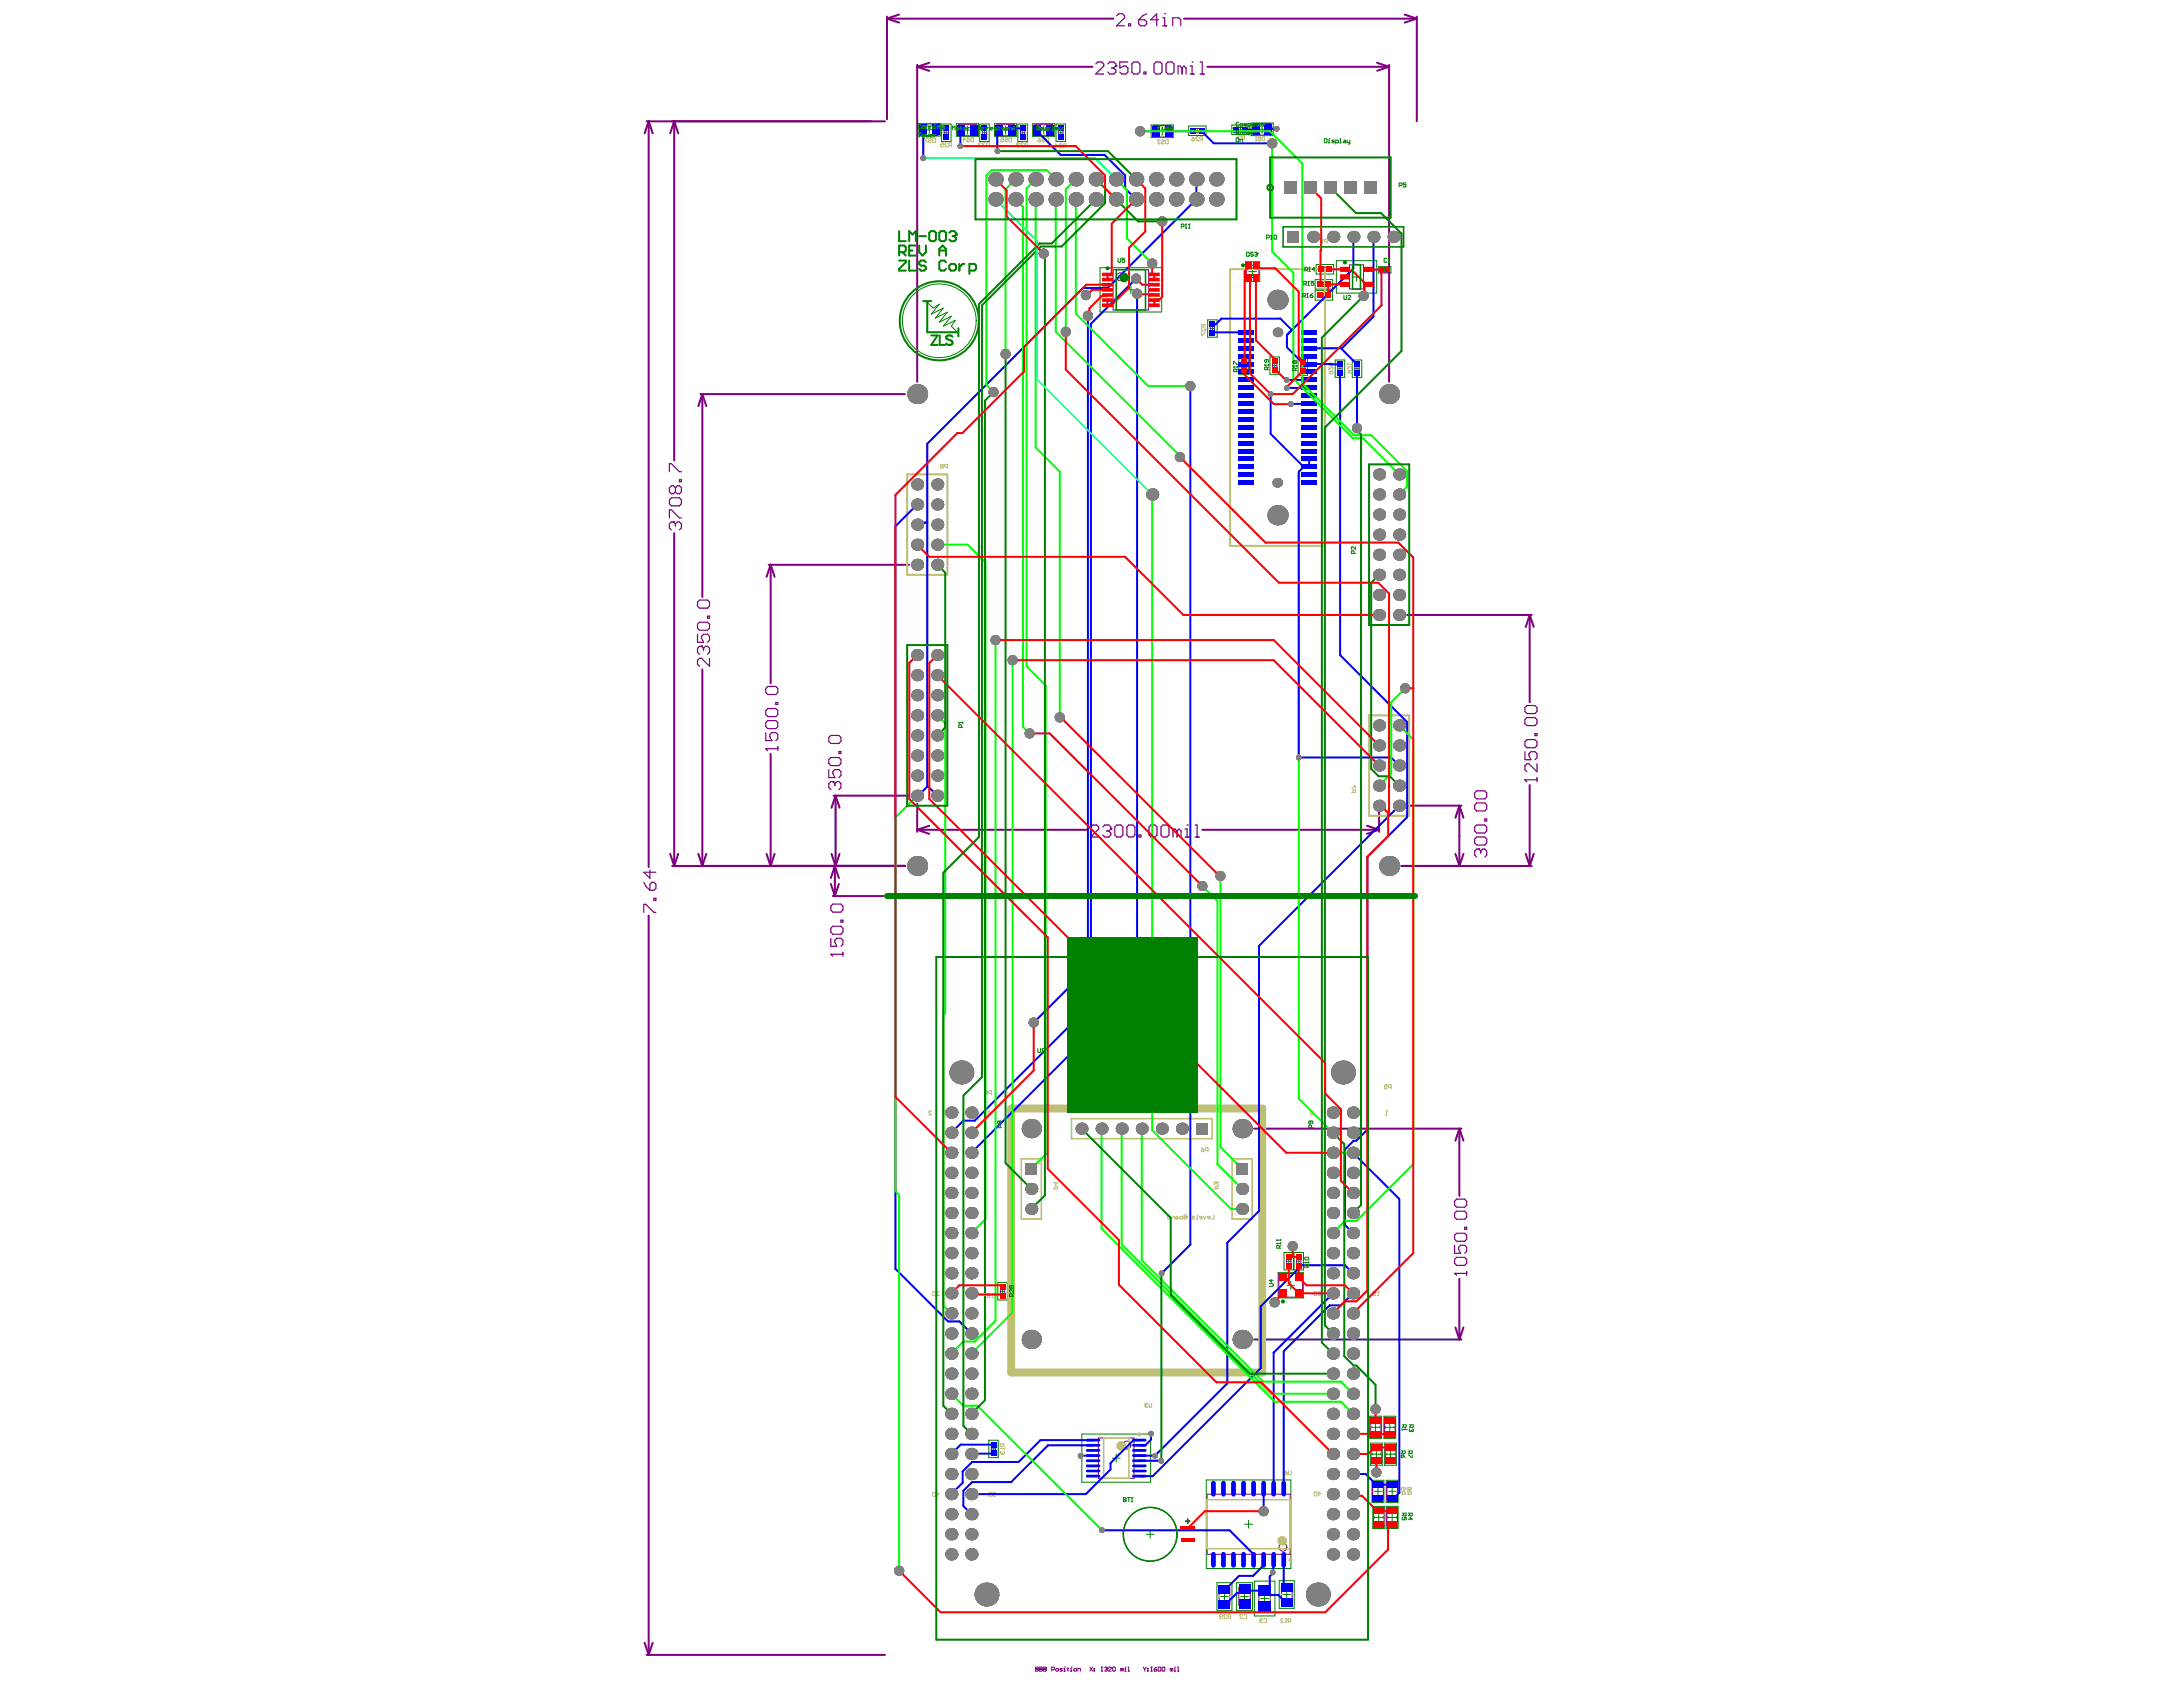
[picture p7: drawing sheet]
<svg xmlns="http://www.w3.org/2000/svg" width="279mm" height="216mm" viewBox="0 0 279 216" stroke-linecap="round" stroke-linejoin="round" font-family="sans-serif">
<g fill="none" stroke="#008000" stroke-width=".13">
<path d="M117.5 15.8h2.9v1.6h-2.9zM118.4 16.6h1M118.9 16.1v1M120.5 15.9h1.2v2.2h-1.2zM120.8 17h.6M121.1 16.7v.6M122.4 15.8h2.8v1.7h-2.8zM123.3 16.6h1M123.8 16.1v1M125.4 15.9h1.2v2.2h-1.2zM125.7 17h.6M126 16.7v.6"/>
<path d="M127.3 15.8h2.8v1.7h-2.8zM128.2 16.6h1M128.7 16.1v1M130.3 15.9h1.2v2.2h-1.2zM130.6 17h.6M130.9 16.7v.6M132.2 15.8h2.8v1.7h-2.8zM133.1 16.6h1M133.6 16.1v1M135.2 15.9h1.2v2.2h-1.2zM135.5 17h.5M135.8 16.7v.6"/>
<path d="M147.3 16h2.9v1.6h-2.9zM148.2 16.8h1.1M148.8 16.3v1M152.1 16.1h2.3v1.2h-2.3zM153 16.7h.5M153.2 16.5v.5M157.7 16h2.2v1.2h-2.2zM158.5 16.6h.6M158.8 16.3v.6M160.1 15.7h2.9v1.7h-2.9zM161 16.5h1M161.5 16v1.1"/>
<path d="M140.8 34.3h7.9v5.6h-7.9zM144.2 37.1h1M144.7 36.6v1M159.4 33.5h1.8v2.5h-1.8zM159.8 34.8h1M160.3 34.3v1M168.3 35.8h2.3v1.2h-2.3zM168.3 37.2h2.3v1.2h-2.3zM168.5 33.9h2.2v1.2h-2.2zM169.2 37.8h.5M169.2 36.4h.5M169.3 34.5h.5"/>
<path d="M169.4 36.1v.6M169.4 37.5v.6M169.6 34.2v.5M171 33.4h5.2v4.1h-5.2zM173.1 35.4h1M173.6 34.9v1M176.4 34.1h1.6v.8h-1.6zM176.9 34.5h.6M177.2 34.2v.6M154.6 40.9h1.2v2.3h-1.2zM154.9 42h.6M155.2 41.8v.5"/>
<path d="M158.6 45.7h1.2v2.2h-1.2zM158.9 46.8h.5M159.2 46.5v.6M162.5 45.7h1.3v2.2h-1.3zM162.9 46.8h.5M163.1 46.5v.6M166.1 45.8h1.2v2.2h-1.2zM166.5 46.9h.5M166.7 46.6v.6M170.9 46.1h1.2v2.2h-1.2zM171.2 47.2h.6M171.5 46.9v.6"/>
<path d="M173.1 46.1h1.2v2.2h-1.2zM173.4 47.2h.6M173.7 46.9v.6M127.7 164.1h1.2v2.3h-1.2zM128 165.3h.6M128.3 165v.5M163.6 162.9h3.2v3.2h-3.2zM164.3 160.3h1.3v2.2h-1.3zM164.7 161.4h.5M164.7 164.5h1M164.9 161.1v.6M165.2 164v1"/>
<path d="M165.6 160.3h1.2v2.2h-1.2zM166 161.4h.5M166.2 161.1v.6M126.6 184.3h1.2v2.2h-1.2zM126.9 185.4h.5M127.2 185.2v.5M138.5 183.5h8.8v6.2h-8.8zM142.4 186.6h1M142.9 186.1v1M146.7 196.4h1M147.2 195.8v1.1M154.4 189.4h10.8v11.3h-10.8z"/>
<path d="M159.3 195.1h1M159.8 194.6v1M175.3 181.2h1.5v2.9h-1.5zM175.4 184.7h1.5v2.8h-1.5zM175.6 182.7h1M175.6 189.4h1.5v2.9h-1.5zM175.7 186.1h1M175.7 192.8h1.5v2.8h-1.5zM175.9 190.9h1M176 194.2h1M176.1 182.2v1M176.2 185.6v1"/>
<path d="M176.4 190.4v1M176.5 193.7v1M177.1 181.2h1.5v2.9h-1.5zM177.2 184.7h1.5v2.8h-1.5zM177.4 182.7h1M177.4 192.8h1.5v2.8h-1.5zM177.4 189.4h1.5v2.9h-1.5zM177.5 186.1h1M177.7 194.2h1M177.7 190.9h1M177.9 182.2v1M178 185.6v1"/>
<path d="M178.2 190.4v1M178.2 193.7v1M155.8 202.6h1.9v3.5h-1.9zM156.2 204.3h1M156.7 203.8v1M158.3 202.6h2v3.5h-2zM158.8 204.3h1M159.3 203.8v1M160.5 202.4h2.7v4.4h-2.7zM161.4 204.6h1M161.9 204.1v1M163.7 202.3h1.9v3.5h-1.9z"/>
<path d="M164.2 204.1h1M164.7 203.6v1"/>
</g>
<g fill="none" stroke="#800080" stroke-width=".13">
<path d="M117.8 15.9h2.2v1.4h-2.2zM120.8 16.5h.6v1h-.6zM122.7 15.9h2.2v1.5h-2.2zM125.7 16.5h.6v1h-.6zM127.6 15.9h2.2v1.5h-2.2zM130.6 16.5h.6v1h-.6zM132.5 15.9h2.2v1.5h-2.2zM135.5 16.5h.5v1h-.5zM147.6 16.1h2.3v1.4h-2.3zM152.7 16.5h1.1v.5h-1.1zM158.2 16.3h1.1v.6h-1.1zM160.4 15.8h2.3v1.5h-2.3z"/>
<path d="M142.5 34.5h4.5v5.2h-4.5zM159.5 34h1.6v1.6h-1.6zM168.9 36.1h1.1v.6h-1.1zM168.9 37.5h1.1v.6h-1.1zM169 34.2h1.1v.5h-1.1zM172.7 33.9h1.8v3.1h-1.8zM176.7 34.2h1.1v.6h-1.1zM154.9 41.5h.6v1.1h-.6zM158.9 46.3h.5v1h-.5zM162.9 46.3h.5v1h-.5zM166.5 46.4h.5v1.1h-.5zM171.2 46.7h.6v1h-.6z"/>
<path d="M173.4 46.7h.6v1h-.6zM128 164.7h.6v1.1h-.6zM163.7 163h3v3h-3zM164.7 160.9h.5v1h-.5zM166 160.9h.5v1h-.5zM126.9 184.9h.5v1.1h-.5zM140.6 184h4.5v5.2h-4.5zM154.5 191.2h10.6v7.7h-10.6zM175.4 181.6h1.3v2.2h-1.3zM175.5 185h1.3v2.2h-1.3zM175.7 189.7h1.3v2.3h-1.3zM175.8 193.1h1.3v2.2h-1.3z"/>
<path d="M177.2 181.6h1.4v2.2h-1.4zM177.3 185h1.4v2.2h-1.4zM177.5 193.1h1.4v2.2h-1.4zM177.5 189.7h1.4v2.3h-1.4zM132.6 213.6h.1M132.6 213.4h.3l-.1 .2 .1 .2-.1 .1h-.2zM132.6 213.6h.2M133.1 213.6h.1M133.1 213.4h.3l-.1 .2 .1 .2-.1 .1h-.2zM133.1 213.6h.2M133.6 213.6h.1M133.6 213.4h.3l-.1 .2 .1 .2-.1 .1h-.2z"/>
<path d="M133.6 213.6h.2M134.6 213.7l.4-.1-.1-.2h-.3v.5M135.1 213.6l.3-.1 .1 .3-.3 .1zM136 213.5l-.4 .1 .4 .2-.1 .1h-.3M136.2 213.9h.1M136.2 213.5v.4M136.2 213.4h.1M136.6 213.5h.2M136.7 213.4v.4l.1 .1M137 213.9h.2M137 213.5h.1v.4M137.1 213.4h.1"/>
<path d="M137.4 213.6l.3-.1 .1 .3-.3 .1zM138 213.9v-.4h.2l.1 .4M139.5 213.4l.3 .5M139.8 213.4l-.3 .5M140 213.8l.1 .1zM140 213.5l.1 .1zM141 213.9h.1M141 213.4h.1M141 213.4v.5M141.4 213.4h.2l.1 .1M141.6 213.6h.1M141.6 213.6l.1 .1-.1 .2-.2-.1"/>
<path d="M141.7 213.5h.1M141.7 213.5l-.1 .1M141.9 213.4h.1h.2l-.3 .5h.3M142.5 213.4h.2v.4v.1l-.3-.1v-.4zM143.6 213.6l-.2-.1v.4M143.6 213.6v.3M143.6 213.6l.1-.1 .1 .1v.3M143.9 213.9h.2M143.9 213.5h.1v.4M144 213.4h.1M144.4 213.9h.1M144.4 213.4h.1v.5"/>
<path d="M146.3 213.4l.2 .2M146.5 213.6v.3M146.7 213.4l-.2 .2M146.9 213.8v.1zM146.9 213.5v.1zM147.3 213.9h.2M147.4 213.4h.1M147.4 213.4v.5M147.4 213.4h-.1M147.7 213.6h.3l.1 .2-.3 .1zM148.1 213.4l-.4 .2M148.2 213.4h.1h.3v.4l-.1 .1-.3-.1z"/>
<path d="M148.8 213.4h.3v.4l-.1 .1-.3-.1v-.4zM149.9 213.6l-.1-.1v.4M149.9 213.6v.3M149.9 213.6l.1-.1 .1 .1v.3M150.3 213.9h.2M150.3 213.5h.1v.4M150.4 213.4h.1M150.7 213.9h.2M150.7 213.4h.1v.5M156 203.2h1.4v2.2h-1.4zM158.6 203.2h1.4v2.2h-1.4zM161.1 203.5h1.5v2.2h-1.5z"/>
<path d="M164 203h1.4v2.2h-1.4z"/>
<circle cx="143.4" cy="35.4" r=".51"/>
<circle cx="144.2" cy="184.9" r=".51"/>
<circle cx="147.2" cy="196.4" r="3.4"/>
<circle cx="164.2" cy="198" r=".51"/>
</g>
<path d="M151.8 194.7h.5M152 194.4v.5" fill="none" stroke="#800080" stroke-width=".2"/>
<g fill="none" stroke="#800080" stroke-width=".26">
<path d="M82.8 15.5h30.5M83 15.5l.5 1.6M83 15.5l-.5 1.6M83 15.5v95.5M86.3 15.5l.5 1.6M86.3 15.5l-.5 1.6M86.3 15.5v43.4M113.5 2.1v13.2M113.5 2.4l1.6 .5M113.5 2.4h29M115.1 1.9l-1.6 .5M117.4 8.3v40.6"/>
<path d="M117.4 8.5l1.5 .6M117.4 8.5h22.4M118.9 8l-1.5 .5M151.5 2.4h29.8M154.5 8.5h23.3M176.3 8l1.5 .5M177.8 8.3v40.6M177.8 8.5l-1.5 .6M179.8 1.9l1.5 .5M181.3 2.1v13.4M181.3 2.4l-1.5 .5M89.6 50.4h26.2"/>
<path d="M89.9 50.4l.5 1.6M89.9 50.4l-.5 1.6M89.9 50.4v26M86.3 68.2v42.6M98.4 72.3h18M98.6 72.3l.5 1.5M98.6 72.3l-.5 1.5M98.6 72.3v15.1M180.1 78.7h15.9M195.8 78.7l-.5 1.5M195.8 78.7v11.2M195.8 78.7l.5 1.5"/>
<path d="M89.9 85.7v25.1M98.6 96.5v14.3M83 117.2v94.6M85.8 109.3l.5 1.5M86 110.8h29.8M86.8 109.3l-.5 1.5M89.4 109.3l.5 1.5M90.4 109.3l-.5 1.5M98.1 109.3l.5 1.5M99.1 109.3l-.5 1.5M106.3 113.1l.6 1.6M106.4 109.3l.5 1.5"/>
<path d="M106.6 114.7h7.1M106.7 101.8h9.7M106.9 110.8l.5 1.6M106.9 110.8l-.6 1.6M106.9 110.8v3.9M106.9 101.8l.6 1.6M106.9 101.8l-.5 1.6M106.9 101.8v9M107.4 113.1l-.5 1.6M107.5 109.3l-.6 1.5M117.4 102.8v3.7M117.4 106.2l1.5 .5"/>
<path d="M117.4 106.2h21.8M118.9 105.7l-1.5 .5M153.9 106.2h22.6M175 105.7l1.5 .5M176.5 103.1v3.4M176.5 106.2l-1.5 .5M179.4 110.8h16.6M180.1 103.1h6.9M186.3 109.3l.5 1.5M186.8 103.1l.5 1.6M186.8 103.1l-.5 1.6M186.8 103.1v7.7"/>
<path d="M187.3 109.3l-.5 1.5M195.3 109.3l.5 1.5M195.8 100.5v10.3M196.3 109.3l-.5 1.5M160.5 144.4h26.5M186.8 144.4l.5 1.6M186.8 144.4l-.5 1.6M186.8 144.4v8.7M160.5 171.4h26.5M186.3 169.9l.5 1.5M186.8 163.6v7.8M187.3 169.9l-.5 1.5"/>
<path d="M82.5 210.2l.5 1.6M82.8 211.8h30.5M83.5 210.2l-.5 1.6"/>
</g>
<g fill="none" stroke="#800080" stroke-width=".15">
<path d="M140.2 8.2l.3-.3h.5l.3 .3v.2l-1.1 1.1h1.1M141.8 8.2l.2-.3h.6l.2 .3v.2M142.3 8.7h.3M142.6 8.7l.2 .3v.2l-.2 .3h-.6l-.2-.3M142.8 8.4h.1M142.8 8.4l-.2 .3M142.9 2l.3-.2h.5l.2 .2v.3l-1 1h1M144.4 7.9h-1.1v.8l.5-.3h.3l.3 .3v.5l-.3 .3h-.5l-.3-.3M144.4 3h.3v.3h-.3zM144.9 8.2l.2-.3h.5l.3 .3v1l-.3 .3h-.5l-.2-.3zM145.7 2.5h.8l.3 .3v.2l-.3 .3h-.5l-.3-.3zM146.4 9.2h.3v.3h-.3z"/>
<path d="M146.8 1.8l-.6 .2-.5 .5M147.7 8.2l.3-.3h.5l.2 .3v1l-.2 .3h-.5l-.3-.3zM148.3 2.5h-1l.7-.7v1.5M148.8 3.3h.5M148.8 2.3h.3v1M149.1 1.8h.1M149.2 8.2l.3-.3h.5l.3 .3v1l-.3 .3h-.5l-.3-.3zM150.1 3.3v-1h.8l.2 .2v.8M151.3 8.7l-.3-.3h-.2v1.1M151.3 8.7v.8M151.3 8.7l.3-.3 .2 .3v.8M152.3 9.5h.5"/>
<path d="M152.3 8.4h.3v1.1M152.6 7.9h.1M153.6 9.5h.5M153.6 7.9h.3v1.6M85.7 60.4v-1.1h.2l1.1 1.1h.2M85.7 64l.2-.3h1.1l.2 .3v.5l-.2 .2h-1.1l-.2-.2zM85.7 66.3v-1h.2l1.1 1h.2M86.2 66.8h.1M86.2 66.8h-.3l-.2 .3v.5l.2 .2M86.2 66.8l.2 .3M86.4 62.4l-.2-.2h-.3l-.2 .2v.5l.2 .3h.3l.2-.3M86.4 67.1l.3-.3h.3l.2 .3v.5l-.2 .2"/>
<path d="M86.4 62.4v.5M86.4 67.1v.2M86.4 62.4l.3-.2h.3l.2 .2v.5l-.2 .3h-.3l-.3-.3M87 61.4h.2v.3h-.2zM89.3 77.1l.2-.3h1.1l.2 .3v.5l-.2 .2h-1.1l-.2-.2zM89.3 79.9l.2-.3h1.1l.2 .3v.5l-.2 .3h-1.1l-.2-.3zM90.6 78.9h.2v.2h-.2zM89.3 81.2v1h.7l-.2-.5v-.3l.2-.2h.6l.2 .2v.5l-.2 .3M89.8 82.7h.1M89.8 82.7h-.3l-.2 .3v.5l.2 .2M89.8 82.7l.2 .3M90 83l.3-.3h.3l.2 .3v.5l-.2 .2"/>
<path d="M90 83v.2M90.8 84.3v1l-1-1h-.3l-.2 .2v.5l.2 .3M98 95.8h.1M98 92.5l.3-.3h1l.3 .3v.5l-.3 .2h-1l-.3-.2zM98 88.1l.3-.2h1l.3 .2v.5l-.3 .3h-1l-.3-.3zM98 90.9l.3-.2h1l.3 .2v.5l-.3 .3h-1l-.3-.3zM98 93.8v1h.8l-.3-.5v-.3l.3-.2h.5l.3 .2v.5l-.3 .3M98 95.8h1.6M98 95.8l.3 .3M99.3 89.9h.3v.3h-.3zM99.6 95.6v.5M106.1 94.4l.2-.3h1.1l.2 .3v.5l-.2 .2h-1.1l-.2-.2z"/>
<path d="M106.1 97.2l.2-.3h1.1l.2 .3v.5l-.2 .3h-1.1l-.2-.3zM106.1 98.5v1h.8l-.3-.5v-.3l.3-.2h.5l.2 .2v.6l-.2 .2M107.4 96.2h.2v.2h-.2zM195.2 99.8h.1M195.2 90.5l.2-.2h1.1l.2 .2v.6l-.2 .2h-1.1l-.2-.2zM195.2 92.1l.2-.3h1.1l.2 .3v.5l-.2 .3h-1.1l-.2-.3zM195.2 94.9l.2-.2h1.1l.2 .2v.5l-.2 .3h-1.1l-.2-.3zM195.2 96.2v1h.7l-.2-.5v-.2l.2-.3h.6l.2 .3v.5l-.2 .2M195.2 99.8h1.5M195.2 99.8l.2 .3M196.5 93.9h.2v.2h-.2zM196.7 97.7v1.1l-1-1.1h-.3l-.2 .3v.5l.2 .3"/>
<path d="M196.7 99.5v.6M82.4 116.8v-1.1h.3l1 1.1h.2M82.4 112.9l.3 .5 .5 .5M83.2 113.2l.2-.3h.3l.2 .3v.5l-.2 .2h-.5zM83.2 111.4v1l-.8-.8h1.5M83.7 115h.2v.2h-.2zM106.3 116l.3-.3h1l.3 .3v.5l-.3 .2h-1l-.3-.2zM106.3 118.8l.3-.3h1l.3 .3v.5l-.3 .3h-1l-.3-.3zM106.6 100h.1M106.6 100l.3 .3M106.6 100h-.3l-.2 .3v.5l.2 .3M106.9 100.3v.2"/>
<path d="M106.9 100.3l.2-.3h.3l.2 .3v.5l-.2 .3M107.6 117.8h.3v.2h-.3zM139.6 105.8l.3-.2h.5l.2 .2v.3l-1 1h1M141.1 105.8l.3-.2h.5l.3 .2v.3M141.7 106.4h.2M141.9 106.4l.3 .2v.3l-.3 .2h-.5l-.3-.2M142.2 106.1h.1M142.2 106.1l-.3 .3M142.7 105.8l.2-.2h.6l.2 .2v1.1l-.2 .2h-.6l-.2-.2zM144.2 105.8l.3-.2h.5l.3 .2v1.1l-.3 .2h-.5l-.3-.2zM145.8 106.9h.2v.2h-.2zM147.1 105.8l.2-.2h.5l.3 .2v1.1l-.3 .2h-.5l-.2-.2z"/>
<path d="M148.6 105.8l.3-.2h.5l.2 .2v1.1l-.2 .2h-.5l-.3-.2zM150.7 106.4l-.3-.3h-.3v1M150.7 106.4v.7M150.7 106.4l.2-.3 .3 .3v.7M151.7 107.1h.5M151.7 106.1h.2v1M151.9 105.6h.1M153 107.1h.5M153 105.6h.2v1.5M188.7 101.5l.3-.3h1l.3 .3v.5l-.3 .2h-1l-.3-.2zM188.7 103l.3-.2h1l.3 .2v.5l-.3 .3h-1l-.3-.3zM188.7 105.8l.3-.2h1l.3 .2v.6l-.3 .2h-1l-.3-.2z"/>
<path d="M188.7 107.4l.3-.3h1l.3 .3v.5l-.3 .2h-1l-.3-.2zM189.3 108.7h.1M189.3 108.7h-.3l-.3 .2v.5l.3 .3M189.3 108.7l.2 .2M189.5 108.9l.3-.2h.2l.3 .2v.5l-.3 .3M189.5 108.9v.3M190 104.8h.3v.3h-.3zM106.3 122.1h.1M106.3 120.1v1h.8l-.2-.5v-.3l.2-.2h.5l.3 .2v.5l-.3 .3M106.3 122.1h1.6M106.3 122.1l.3 .3M107.9 121.9v.5"/>
<path d="M186.2 153.7l.2-.2h1.1l.2 .2v.5l-.2 .3h-1.1l-.2-.3zM186.2 155.3l.2-.3h1.1l.2 .3v.5l-.2 .2h-1.1l-.2-.2zM186.2 158.1l.2-.3h1.1l.2 .3v.5l-.2 .3h-1.1l-.2-.3zM186.2 159.4v1h.7l-.2-.5v-.3l.2-.2h.6l.2 .2v.5l-.2 .3M187.5 157.1h.2v.2h-.2zM186.2 163h.1M186.2 161.2l.2-.3h1.1l.2 .3v.5l-.2 .2h-1.1l-.2-.2zM186.2 163h1.5M186.2 163l.2 .2M187.7 162.7v.5"/>
</g>
<g fill="none" stroke="#c0c073" stroke-width=".2">
<path d="M118.9 16h.1M118.9 17.2h.1M123.8 16.1h.1M123.8 17.2h.1M128.7 16.1h.1M128.7 17.2h.1M133.5 16.1h.1M133.5 17.2h.1M148.7 17.4h.1M148.7 16.2h.1M161.5 17.1h.1M161.5 16h.1"/>
<path d="M130.7 148.3h2.6v7.7h-2.6zM137.1 143.2h18v2.5h-18zM157.7 148.3h2.6v7.7h-2.6zM141.2 184h3.3v5.2h-3.3zM154.5 191.9h10.6v6.3h-10.6zM175.8 190.8v.1M176.9 190.8v.1M177.6 190.8v.1M178.7 190.8v.1M156.1 204.3v.1M157.3 204.3v.1M158.7 204.3v.1"/>
<path d="M159.9 204.3v.1M161.2 204.5v.1M162.5 204.5v.1M164.1 204v.1M165.3 204v.1"/>
</g>
<path d="M157.4 34.5h12.2v35.4h-12.2zM116.1 60.7h5.1v12.9h-5.1zM175.2 91.6h5.2v12.8h-5.2zM113.7 114.7h3.9M177.2 114.7h3.9" fill="none" stroke="#c0c073" stroke-width=".26"/>
<path d="M129.4 141.9h32.2v33.7h-32.2z" fill="none" stroke="#c0c073" stroke-width="1"/>
<path d="M113.5 114.7h66.9" fill="none" stroke="#c0c073" stroke-width=".77"/>
<g fill="none" stroke="#c0c073" stroke-width=".13">
<path d="M118.7 17.7h-.4l.4 .5M118.8 17.8l.1-.1 .3 .1-.1 .2-.3 .1 .1 .1h.3M119.4 17.7h.3v.5h-.3v-.4zM120.4 18.3h.3v.2l-.1-.1-.2 .1 .1 .3 .2-.1M121.2 18.4v-.1l-.3 .1 .3 .4h-.3M121.6 18.6l-.2 .2M121.8 18.6l-.4-.1 .1-.2h.3v.5M123.2 17.9h.4l-.3-.3v.5M123.7 17.7l.1-.1 .3 .1-.1 .2-.3 .1 .1 .1h.3M124.3 17.6h.3v.5h-.4v-.4zM125.6 18.4l-.1-.1-.2 .1 .3 .4h-.3M126.1 18.4l-.1-.1-.2 .1 .3 .4h-.3"/>
<path d="M126.5 18.6l-.2 .2M126.6 18.6l-.3-.1 .1-.2h.2v.5M128.1 17.6h.3v.3l-.1-.1-.2 .1 .1 .2h.2M128.6 17.7l.1-.1 .3 .1-.1 .2-.3 .1 .1 .1h.3M129.2 17.6h.3v.5h-.4v-.4zM130.2 18.4h.1M130.2 18.4v.1M130.2 18.5v.1v.2l.3-.1M130.2 18.5h.1M130.5 18.4l-.3-.1v.1M131 18.4l-.1-.1-.2 .1 .3 .4h-.3M131.4 18.6l-.2 .2"/>
<path d="M131.5 18.6l-.3-.1 .1-.2h.2v.5M132.9 18l.3-.1-.1 .2h-.2zM132.9 17.6l.3 .3M133.4 17.7l.1-.1 .2 .1-.1 .2-.2 .1 .1 .1h.2M134 17.6h.2v.5h-.3v-.4zM135 18.7h.4l-.3-.3v.5M135.9 18.5l-.1-.1-.2 .1 .3 .4h-.3M136.2 18.7l-.1 .2M136.4 18.7h-.3l.1-.3h.2v.5M148.5 18l-.1-.1-.2 .1 .3 .4h-.3M148.7 18l.1-.1 .2 .1-.1 .1-.2 .1 .1 .2 .2-.1M149.3 17.9h.2v.5l-.3-.1v-.3z"/>
<path d="M152.5 17.8h.4v.1l-.3 .1zM152.5 17.5l.4 .3M153.4 17.6l-.1-.1-.3 .1 .4 .4h-.4M153.7 17.8l-.2 .2M153.9 17.8h-.4l.1-.3h.3v.5M158.8 17.5l-.1-.1-.3 .1 .4 .4h-.4M159.1 17.7l-.1 .2M159.3 17.7h-.3v-.2l.3-.1v.5M160.7 18h.1M160.8 17.5h.1M160.8 17.5v.5M160.8 17.5v.1"/>
<path d="M161 17.6l.3-.1 .1 .2-.3 .1-.1 .1 .1 .1 .3-.1M161.5 17.6l.4-.1v.5l-.4-.1zM169 30.9l.3-.1-.1-.2-.2 .1v.3l.1 .1 .2-.1M169.8 30.9h-.2l-.1-.2 .3-.1v.5M120.5 59.7l-.1-.1 .1-.2 .2 .1-.1 .2M120.5 59.7l-.1 .1 .1 .1h.2l-.1-.2M120.5 59.7h.1M121.2 59.8h-.2l-.1-.3 .3-.1v.5M153.8 42.6v.3l.5-.3M153.8 42v.1v.3l.5-.4v.4M154.1 41.5v.3l-.3 .1v-.4h.5M154.1 41.7l.2 .2"/>
<path d="M170.1 47.8h.5v-.2l-.3-.1v.3M170.1 46.5h.1h.3l.1 .2-.1 .1h-.3zM170.1 47v.3l.3-.3 .2 .1-.1 .2M170.1 47.5l.2 .2M172.5 47.7h.5v-.2l-.2-.1-.1 .3M172.5 46.9v.3l.4-.3 .1 .1-.1 .2M172.5 47.4l.2 .2M172.5 46.5v.2M172.5 46.6h.5M173 46.6h.1M173 46.6l-.1 .1M173 101.4h.5v-.2l-.3-.1v.3"/>
<path d="M173 100.9l.4-.3h.1v.3M126.1 139.9l-.1-.1 .1-.2 .3 .1-.1 .2M126.1 139.9h-.1l.1 .2 .3-.1-.1-.1M126.1 139.9h.2M126.9 139.9h-.3v-.3h.3v.5M177.2 139.1l.3-.1v-.2l-.3 .1v.4h.1h.2M178.1 139.2l-.4-.1 .1-.3h.3v.5M119.2 142.3l-.1-.1-.3 .1 .4 .4h-.4M126.5 142.7h.1M126.6 142.2h.1M126.6 142.2v.5M126.6 142.2v.1"/>
<path d="M134.8 152.2h.5v-.3l-.2-.1-.1 .4M135.1 151.3v.3l.2-.2h-.5M149.5 155.5v.5l.3-.1-.1-.2h-.2M150.1 155.7l.2 .1M150.3 155.7v.3M150.8 155.7h-.3v.3h.3v-.1v-.1h-.3M151 155.7h.3l.1 .2-.3 .1zM151.5 155.6l.4-.1v.5l-.4-.1 .1-.2zM151.6 155.7h.3M151.9 155.7h.1M152.6 155.7h.3l-.3 .2 .3 .1M153.2 156h.1"/>
<path d="M153.3 155.5h-.1v.5M153.8 146.9l.3 .2M153.8 147.1h.3v.2l-.3 .1v-.1zM153.8 155.8h-.3l.1-.1h.2v.3h-.2M154 155.7l.2 .3 .2-.3M154.6 147.2h-.2l-.1-.2 .3-.1v.5M154.9 155.8h-.4l.1-.1h.3v.2l-.3 .1M155.4 152.2h.5v-.3l-.3-.1v.4M155.4 155.5v.5h-.4M155.6 151.4v-.1l-.2 .1 .1 .2M155.6 151.4v.1M155.7 151.3h.1"/>
<path d="M155.7 151.3l.2 .1-.1 .2M155.7 151.3l-.1 .1M168 142.3l-.1-.1-.2 .1 .3 .4h-.3M177.4 142.7h.1M177.5 142.2h.1M177.5 142.2v.5M177.5 142.2v.1M119.4 165.3l.3 .1v.3l-.1 .1-.2-.1v-.3zM120.2 165.4l-.1-.1-.2 .1 .3 .4h-.3M126.4 165.8h.2l.1-.1-.1-.1h-.2v.4l.1 .1 .2-.1M127 166.1h.2M127.1 165.6h.1"/>
<path d="M127.1 165.6v.5M146.6 179.8h.1M146.6 179.8v.1v.2l.3-.1M146.9 179.7l-.3-.1v.2M147.1 179.6v.4l.1 .1 .2-.1v-.4M168.3 165.3l.2 .1v.3v.1l-.3-.1v-.3zM169.1 165.4l-.1-.1-.3 .1 .4 .4h-.4M175.7 165.6h.3l.1-.1-.1-.2-.3 .1v.3l.1 .1 .3-.1M176.3 165.8h.2M176.4 165.3h.1M176.4 165.3v.5M176.4 165.3l.1 .1"/>
<path d="M119.4 191l.3 .1v.3l-.1 .1-.2-.1v-.3zM119.9 191.3h.3l-.2-.3v.5M126.6 191.3l.3-.1-.1-.2-.2 .1v.3v.1l.3-.1M127.1 191.2h.1M127.1 191.2l.1 .1M127.2 191.3h-.1l.1 .2 .2-.1M127.2 191.3h.1M127.4 191.1l-.2-.1-.1 .2M128.1 185.4h.1M128.1 185.4h.5M128.1 185.7v.3l.1 .1M128.1 185.3v.1"/>
<path d="M128.2 186.1h.1M128.3 186l-.1 .1M128.3 185.9v.1M128.4 184.8v.2l-.3 .1v-.3h.5M128.4 185l.2 .1M128.5 185.7l.1 .3-.1 .1-.2-.1M128.6 185.3v.2M164.4 188.2l.4 .3M164.5 188.5h.3v.2h-.3h-.1zM164.9 188.2v.5h.1h.3v-.5M168.3 190.9l.2 .1v.4h-.3v-.4zM168.7 191.2h.4l-.3-.3v.5"/>
<path d="M179.3 191.2h.6v-.2l-.3-.1-.1 .3M179.3 190.9l.2 .1M179.6 190.4l.1 .3 .2-.1-.1-.2h-.4h-.1l.1 .3M180.1 191.2h.5v-.2l-.2-.1-.1 .3M180.1 190.9l.2 .1M180.4 190.4h.1h.1l-.1 .3-.1-.1M180.4 190.4h-.1h-.2l.1 .3 .2-.1M180.4 190.4v.2M156.1 206.9l.4-.1-.1-.2-.3 .1v.4h.1h.3M157 206.7l-.1-.1-.3 .1 .4 .4h-.4M157.3 207l-.2 .1M157.5 207l-.4-.1 .1-.3h.3v.5"/>
<path d="M159 206.7l-.1-.1-.2 .1 .3 .4h-.3M159.2 206.7l.1-.1 .2 .1v.4h-.3M161.3 207.3h.1M161.3 207.3v.1M161.3 207.4v.1v.2l.3-.1M161.3 207.4h.1M161.6 207.2l-.3-.1v.2M161.8 207.2l.1-.1 .2 .1v.4l-.1 .1-.2-.1M164.3 207.2l-.1-.1-.3 .1 .4 .5h-.4M164.5 207.7h.2M164.6 207.1h.1M164.6 207.1v.6"/>
<path d="M164.6 207.1l.1 .1M165 207.5l-.1 .2M165.2 207.5l-.3-.1v-.3h.3v.6"/>
</g>
<g fill="none" stroke="#c0c073" stroke-width=".61">
<circle cx="143.5" cy="185" r=".3"/>
<circle cx="164.1" cy="197.2" r=".3"/>
</g>
<g fill="none" stroke="#c0c073" stroke-width=".25">
<circle cx="145.8" cy="183.6" r=".13"/>
<circle cx="165.2" cy="199.6" r=".13"/>
</g>
<g fill="none" stroke="#00f" stroke-width=".26">
<path d="M118.3 16.3l-.1 .1v3.8M121.2 16.4h-1.2l-.3 .2M123 16.6l-.1 .1v2M126.3 16.4h-1.5l-.2 .2M127.6 17.3l.1 2M131 16.4h-1.3l-.2 .2M132.8 16.8v.1l3 2.9h5.6l2.6 2.7v1.6l1.4 1.4M136 16.4h-1.4l-.2 .2M145.9 16.8h2M149.6 16.8h3.1M153.9 16.8v.1l1.4 1.4h7.5M160.7 16.5l-1.4 .1"/>
<path d="M162.2 16.5l.1-.1 .1 .1h1M145.4 35.7l-5.8 5.7v87.2l-14.8 14.8h-1.5l-1.6 1.6M145.5 37.6v88.7l-21.2 21.2M153.1 22.9v2.6l-11.3 11.4h-3.2l-19.9 19.9v43.9l-1.2 1.1M173.2 30.3v4.1l-8.5 8.5v1.5l2.2 2.2h4.6M175.8 30.3v10.2l-4 4.1M139.2 40.4v83.5l-6.9 7M152.3 49.4v109.9l-3.6 3.7M155.1 42.4l.2 .1h4.2M155.2 41.5h.4l.7-.7h7.6l1.4 1.4M162.6 50.4v5.1l4.3 4.3M164.7 48.6h.1"/>
<path d="M164.7 49.6v.1M166.9 59.8l-.7 .6v36.5M167.6 51.7h-2.4M167.6 49.6h-2.9M167.6 58.7v1.1h-.7M167.6 48.6h-2.9M167.6 44.6h4.2M171.5 47.7v36.1l8.6 8.6v12.2l-5.1 5.1v34.9l-1.4 1.4h-.3l-1.2 1.1v9.7l1.1 1M171.8 44.6v.1l1.9 1.9M173.7 46.6h.1M173.7 47.7v7.1M117.4 64.6l-2.8 2.8v95l6.7 6.7h1.5l1.4 1.4h.1"/>
<path d="M118.7 66.9h-1.1l-.2 .2M166.2 96.9v.1M166.2 96.9h11.9l1 1.1M118.7 100.6l1.3 1.2M179.1 103.1l-18 18v33.9l-4 4v18.1l-9.3 9.2h-2M121.7 145h.1M124.3 147.5h.1M173.1 147.6h.1l5.9 5.9v37.5l-.7 .7h-.2M173.2 157.8h.1M170.6 165.5l-7.6 7.6v17.4M173.1 163v-.1l-1-1h-5.5l-5.2 5.3v7.9l-13.9 13.8h-1.7M173.2 165.5l-1.6 1.6h-1.4l-5.9 5.8v17.6"/>
<path d="M121.7 191.3h.1M127.2 186l-2.9 .1M127.2 184.9h-4.2l-1.2 1.2M139.9 186.3h-1.6M139.9 185h-5.8l-4.7 4.7h-5l-1.1 1.1v2l1 .9v.2M139.9 186.3h.1M139.9 184.3h-6.7l-2.8 2.8h-6l-1.2 1.2v1.5l-1.5 1.5M141 195.8h16.4l3 3.1v.7M145.8 184.3h-.7l-3 2.9v.9l-3.1 3.1h-14.7v.1M145.8 186.9l2.8 .1M147.3 183.5v.7l-.7 .8h-.8M161.7 199.6v.7l-1.3 1.4h-1.8l-1.7 1.7h-.2"/>
<path d="M161.7 190.5v2.9M163 199.6v1.6l-.1 .2-.4 .3v1.3l-.5 .6h-2.6l-.1-.2-.5 .5h-.5l-1.4 1.4h-.2M164.3 199.6v3.1l.4 .4M173.1 188.7l.1-.1h1.6l1.3 1.4h2.1M176.4 190h.1M161.9 203.6l.5 .5h1.2l.9 .9h.2"/>
</g>
<g fill="#808080">
<circle cx="139.2" cy="40.4" r=".64"/>
<circle cx="127.7" cy="19.3" r=".35"/>
<circle cx="118.2" cy="20.2" r=".35"/>
<circle cx="127.4" cy="81.9" r=".64"/>
<circle cx="129.6" cy="84.5" r=".64"/>
<circle cx="165.2" cy="51.7" r=".35"/>
<circle cx="162.6" cy="50.4" r=".35"/>
<circle cx="164.7" cy="49.7" r=".35"/>
<circle cx="139" cy="37.8" r=".64"/>
<circle cx="147.8" cy="186.3" r=".35"/>
<circle cx="173.7" cy="54.8" r=".64"/>
<circle cx="145.5" cy="37.6" r=".64"/>
<circle cx="145.4" cy="35.7" r=".64"/>
<circle cx="176.2" cy="188.4" r=".64"/>
<circle cx="176.1" cy="180.3" r=".64"/>
<circle cx="138.3" cy="186.3" r=".35"/>
<circle cx="147.3" cy="183.5" r=".35"/>
<circle cx="115.1" cy="201" r=".64"/>
<circle cx="148.6" cy="187" r=".35"/>
<circle cx="122.9" cy="18.7" r=".35"/>
<circle cx="164.7" cy="48.6" r=".35"/>
<circle cx="179.9" cy="88.1" r=".64"/>
<circle cx="174.5" cy="37.9" r=".64"/>
<circle cx="162.8" cy="18.3" r=".64"/>
<circle cx="145.9" cy="16.8" r=".64"/>
<circle cx="127.2" cy="50.2" r=".64"/>
<circle cx="152.3" cy="49.4" r=".64"/>
<circle cx="128.7" cy="45.3" r=".64"/>
<circle cx="147.5" cy="33.7" r=".64"/>
<circle cx="148.8" cy="28.3" r=".64"/>
<circle cx="132.3" cy="130.9" r=".64"/>
<circle cx="131.8" cy="93.9" r=".64"/>
<circle cx="153.9" cy="113.4" r=".64"/>
<circle cx="135.6" cy="91.8" r=".64"/>
<circle cx="156.2" cy="112.1" r=".64"/>
<circle cx="166.2" cy="96.9" r=".35"/>
<circle cx="133.6" cy="32.4" r=".64"/>
<circle cx="136.4" cy="42.5" r=".64"/>
<circle cx="165.5" cy="159.5" r=".64"/>
<circle cx="163.4" cy="16.5" r=".35"/>
<circle cx="163.1" cy="166.7" r=".64"/>
<circle cx="148.7" cy="163" r=".35"/>
<circle cx="162.9" cy="201.2" r=".35"/>
<circle cx="141" cy="195.8" r=".35"/>
<circle cx="161.7" cy="193.4" r=".64"/>
<circle cx="151" cy="58.5" r=".64"/>
<circle cx="143.6" cy="144.4" r=".76"/>
<circle cx="170.6" cy="193.8" r=".77"/>
<circle cx="170.6" cy="183.5" r=".77"/>
<circle cx="170.6" cy="173.2" r=".77"/>
<circle cx="170.6" cy="162.9" r=".77"/>
<circle cx="170.6" cy="152.7" r=".77"/>
<circle cx="170.6" cy="142.4" r=".77"/>
<circle cx="176.5" cy="103.1" r=".76"/>
<circle cx="176.5" cy="92.8" r=".76"/>
<circle cx="176.5" cy="78.7" r=".76"/>
<circle cx="176.5" cy="76.1" r=".76"/>
<circle cx="176.5" cy="68.4" r=".76"/>
<circle cx="176.5" cy="65.9" r=".76"/>
<circle cx="170.6" cy="198.9" r=".77"/>
<circle cx="170.6" cy="191.2" r=".77"/>
<circle cx="170.6" cy="196.4" r=".77"/>
<circle cx="170.6" cy="186.1" r=".77"/>
<circle cx="170.6" cy="188.6" r=".77"/>
<circle cx="170.6" cy="175.8" r=".77"/>
<circle cx="170.6" cy="178.4" r=".77"/>
<circle cx="170.6" cy="168.1" r=".77"/>
<circle cx="170.6" cy="170.7" r=".77"/>
<circle cx="170.6" cy="157.8" r=".77"/>
<circle cx="170.6" cy="160.4" r=".77"/>
<circle cx="170.6" cy="150.1" r=".77"/>
<circle cx="170.6" cy="155.2" r=".77"/>
<circle cx="170.6" cy="145" r=".77"/>
<circle cx="170.6" cy="147.5" r=".77"/>
<circle cx="170.6" cy="30.3" r=".76"/>
<circle cx="176.5" cy="100.5" r=".76"/>
<circle cx="176.5" cy="95.4" r=".76"/>
<circle cx="176.5" cy="98" r=".76"/>
<circle cx="176.5" cy="71" r=".76"/>
<circle cx="176.5" cy="73.6" r=".76"/>
<circle cx="176.5" cy="60.7" r=".76"/>
<circle cx="176.5" cy="63.3" r=".76"/>
<circle cx="170.6" cy="165.5" r=".77"/>
<circle cx="170.6" cy="180.9" r=".77"/>
<circle cx="124.3" cy="193.8" r=".77"/>
<circle cx="121.8" cy="193.8" r=".77"/>
<circle cx="124.3" cy="183.5" r=".77"/>
<circle cx="121.8" cy="183.5" r=".77"/>
<circle cx="124.3" cy="173.2" r=".77"/>
<circle cx="121.8" cy="173.2" r=".77"/>
<circle cx="124.3" cy="162.9" r=".77"/>
<circle cx="121.8" cy="162.9" r=".77"/>
<circle cx="124.3" cy="152.7" r=".77"/>
<circle cx="121.8" cy="152.7" r=".77"/>
<circle cx="124.3" cy="142.4" r=".77"/>
<circle cx="121.8" cy="142.4" r=".77"/>
<circle cx="120" cy="99.3" r=".76"/>
<circle cx="120" cy="96.7" r=".76"/>
<circle cx="120" cy="89" r=".76"/>
<circle cx="120" cy="86.4" r=".76"/>
<circle cx="120" cy="72.3" r=".76"/>
<circle cx="120" cy="62" r=".76"/>
<circle cx="132" cy="154.7" r=".76"/>
<circle cx="127.4" cy="22.9" r=".91"/>
<circle cx="130" cy="22.9" r=".91"/>
<circle cx="138.4" cy="144.4" r=".76"/>
<circle cx="135.1" cy="22.9" r=".91"/>
<circle cx="137.7" cy="22.9" r=".91"/>
<circle cx="140.3" cy="22.9" r=".91"/>
<circle cx="146.1" cy="144.4" r=".76"/>
<circle cx="148.7" cy="144.4" r=".76"/>
<circle cx="142.8" cy="22.9" r=".91"/>
<circle cx="145.4" cy="22.9" r=".91"/>
<circle cx="148" cy="22.9" r=".91"/>
<circle cx="151.3" cy="144.4" r=".76"/>
<circle cx="155.7" cy="22.9" r=".91"/>
<circle cx="153.1" cy="22.9" r=".91"/>
<circle cx="159" cy="154.7" r=".76"/>
<circle cx="163.5" cy="61.8" r=".6"/>
<circle cx="173.2" cy="193.8" r=".77"/>
<circle cx="173.2" cy="183.5" r=".77"/>
<circle cx="173.2" cy="173.2" r=".77"/>
<circle cx="173.2" cy="162.9" r=".77"/>
<circle cx="173.2" cy="152.7" r=".77"/>
<circle cx="173.2" cy="142.4" r=".77"/>
<circle cx="179.1" cy="103.1" r=".76"/>
<circle cx="179.1" cy="92.8" r=".76"/>
<circle cx="179.1" cy="78.7" r=".76"/>
<circle cx="179.1" cy="76.1" r=".76"/>
<circle cx="179.1" cy="68.4" r=".76"/>
<circle cx="179.1" cy="65.9" r=".76"/>
<circle cx="124.3" cy="198.9" r=".77"/>
<circle cx="121.8" cy="198.9" r=".77"/>
<circle cx="124.3" cy="191.2" r=".77"/>
<circle cx="124.3" cy="196.4" r=".77"/>
<circle cx="121.8" cy="191.2" r=".77"/>
<circle cx="121.8" cy="196.4" r=".77"/>
<circle cx="124.3" cy="186.1" r=".77"/>
<circle cx="124.3" cy="188.6" r=".77"/>
<circle cx="121.8" cy="186.1" r=".77"/>
<circle cx="121.8" cy="188.6" r=".77"/>
<circle cx="124.3" cy="175.8" r=".77"/>
<circle cx="124.3" cy="178.4" r=".77"/>
<circle cx="121.8" cy="175.8" r=".77"/>
<circle cx="121.8" cy="178.4" r=".77"/>
<circle cx="124.3" cy="168.1" r=".77"/>
<circle cx="124.3" cy="170.7" r=".77"/>
<circle cx="121.8" cy="168.1" r=".77"/>
<circle cx="121.8" cy="170.7" r=".77"/>
<circle cx="124.3" cy="157.8" r=".77"/>
<circle cx="124.3" cy="160.4" r=".77"/>
<circle cx="121.8" cy="157.8" r=".77"/>
<circle cx="121.8" cy="160.4" r=".77"/>
<circle cx="124.3" cy="150.1" r=".77"/>
<circle cx="124.3" cy="155.2" r=".77"/>
<circle cx="121.8" cy="150.1" r=".77"/>
<circle cx="121.8" cy="155.2" r=".77"/>
<circle cx="124.3" cy="145" r=".77"/>
<circle cx="124.3" cy="147.5" r=".77"/>
<circle cx="121.8" cy="145" r=".77"/>
<circle cx="121.8" cy="147.5" r=".77"/>
<circle cx="123" cy="137.3" r="1.52"/>
<circle cx="120" cy="101.8" r=".76"/>
<circle cx="120" cy="91.6" r=".76"/>
<circle cx="120" cy="94.1" r=".76"/>
<circle cx="120" cy="83.8" r=".76"/>
<circle cx="120" cy="67.1" r=".76"/>
<circle cx="120" cy="69.7" r=".76"/>
<circle cx="120" cy="64.6" r=".76"/>
<circle cx="132" cy="171.4" r="1.22"/>
<circle cx="132" cy="152.2" r=".76"/>
<circle cx="132" cy="144.4" r="1.22"/>
<circle cx="147.5" cy="63.3" r=".77"/>
<circle cx="159" cy="152.2" r=".76"/>
<circle cx="163.5" cy="42.5" r=".6"/>
<circle cx="163.5" cy="38.4" r="1.29"/>
<circle cx="168.7" cy="204.1" r="1.52"/>
<circle cx="173.2" cy="198.9" r=".77"/>
<circle cx="173.2" cy="191.2" r=".77"/>
<circle cx="173.2" cy="196.4" r=".77"/>
<circle cx="173.2" cy="186.1" r=".77"/>
<circle cx="173.2" cy="188.6" r=".77"/>
<circle cx="173.2" cy="175.8" r=".77"/>
<circle cx="173.2" cy="178.4" r=".77"/>
<circle cx="173.2" cy="168.1" r=".77"/>
<circle cx="173.2" cy="170.7" r=".77"/>
<circle cx="173.2" cy="157.8" r=".77"/>
<circle cx="173.2" cy="160.4" r=".77"/>
<circle cx="173.2" cy="150.1" r=".77"/>
<circle cx="173.2" cy="155.2" r=".77"/>
<circle cx="173.2" cy="145" r=".77"/>
<circle cx="173.2" cy="147.5" r=".77"/>
<circle cx="171.9" cy="137.3" r="1.52"/>
<circle cx="168.1" cy="30.3" r=".76"/>
<circle cx="173.2" cy="30.3" r=".76"/>
<circle cx="177.8" cy="110.8" r="1.27"/>
<circle cx="179.1" cy="100.5" r=".76"/>
<circle cx="179.1" cy="95.4" r=".76"/>
<circle cx="179.1" cy="98" r=".76"/>
<circle cx="179.1" cy="71" r=".76"/>
<circle cx="179.1" cy="73.6" r=".76"/>
<circle cx="179.1" cy="60.7" r=".76"/>
<circle cx="179.1" cy="63.3" r=".76"/>
<circle cx="175.8" cy="30.3" r=".76"/>
<circle cx="178.4" cy="30.3" r=".76"/>
<circle cx="124.3" cy="165.5" r=".77"/>
<circle cx="124.3" cy="180.9" r=".77"/>
<circle cx="121.8" cy="165.5" r=".77"/>
<circle cx="121.8" cy="180.9" r=".77"/>
<circle cx="127.4" cy="25.5" r=".91"/>
<circle cx="130" cy="25.5" r=".91"/>
<circle cx="135.1" cy="25.5" r=".91"/>
<circle cx="137.7" cy="25.5" r=".91"/>
<circle cx="140.3" cy="25.5" r=".91"/>
<circle cx="142.8" cy="25.5" r=".91"/>
<circle cx="145.4" cy="25.5" r=".91"/>
<circle cx="148" cy="25.5" r=".91"/>
<circle cx="155.7" cy="25.5" r=".91"/>
<circle cx="153.1" cy="25.5" r=".91"/>
<circle cx="163.5" cy="65.9" r="1.29"/>
<circle cx="173.2" cy="165.5" r=".77"/>
<circle cx="173.2" cy="180.9" r=".77"/>
<circle cx="177.8" cy="50.4" r="1.27"/>
<circle cx="141" cy="144.4" r=".76"/>
<circle cx="117.4" cy="99.3" r=".76"/>
<circle cx="117.4" cy="96.7" r=".76"/>
<circle cx="117.4" cy="89" r=".76"/>
<circle cx="117.4" cy="86.4" r=".76"/>
<circle cx="117.4" cy="72.3" r=".76"/>
<circle cx="117.4" cy="62" r=".76"/>
<circle cx="132.6" cy="22.9" r=".91"/>
<circle cx="150.5" cy="22.9" r=".91"/>
<circle cx="126.3" cy="204.1" r="1.52"/>
<circle cx="117.4" cy="110.8" r="1.27"/>
<circle cx="117.4" cy="101.8" r=".76"/>
<circle cx="117.4" cy="91.6" r=".76"/>
<circle cx="117.4" cy="94.1" r=".76"/>
<circle cx="117.4" cy="83.8" r=".76"/>
<circle cx="117.4" cy="67.1" r=".76"/>
<circle cx="117.4" cy="69.7" r=".76"/>
<circle cx="117.4" cy="64.6" r=".76"/>
<circle cx="159" cy="171.4" r="1.22"/>
<circle cx="159" cy="144.4" r="1.22"/>
<circle cx="117.4" cy="50.4" r="1.27"/>
<circle cx="132.6" cy="25.5" r=".91"/>
<circle cx="150.5" cy="25.5" r=".91"/>
</g>
<g fill="#808080">
<path d="M153.1 143.7h1.5v1.5h-1.5z" fill-rule="evenodd"/>
<path d="M169.5 23.2h1.5v1.6h-1.5z" fill-rule="evenodd"/>
<path d="M131.2 148.8h1.6v1.5h-1.6z" fill-rule="evenodd"/>
<path d="M158.2 148.8h1.5v1.5h-1.5z" fill-rule="evenodd"/>
<path d="M164.7 29.6h1.6v1.5h-1.6z" fill-rule="evenodd"/>
<path d="M164.4 23.2h1.5v1.6h-1.5z" fill-rule="evenodd"/>
<path d="M166.9 23.2h1.6v1.6h-1.6z" fill-rule="evenodd"/>
<path d="M172.1 23.2h1.5v1.6h-1.5z" fill-rule="evenodd"/>
<path d="M174.6 23.2h1.6v1.6h-1.6z" fill-rule="evenodd"/>
</g>
<g fill="#00f">
<path d="M120.7 16.1h.8v.7h-.8z" fill-rule="evenodd"/>
<path d="M122.5 16h1v1.3h-1z" fill-rule="evenodd"/>
<path d="M126.8 184.5h.7v.7h-.7z" fill-rule="evenodd"/>
<path d="M126.8 185.7h.7v.6h-.7z" fill-rule="evenodd"/>
<path d="M129 16h1v1.3h-1z" fill-rule="evenodd"/>
<path d="M130.5 16.1h.8v.7h-.8z" fill-rule="evenodd"/>
<path d="M135.4 16.1h.7v.7h-.7z" fill-rule="evenodd"/>
<path d="M147.5 16.1h.9v1.4h-.9z" fill-rule="evenodd"/>
<path d="M149.1 16.1h.9v1.4h-.9z" fill-rule="evenodd"/>
<path d="M153.5 16.4h.6v.7h-.6z" fill-rule="evenodd"/>
<path d="M157.9 16.2h.6v.8h-.6z" fill-rule="evenodd"/>
<path d="M161.9 15.9h.9v1.3h-.9z" fill-rule="evenodd"/>
<path d="M175.7 191.3h1.3v.9h-1.3z" fill-rule="evenodd"/>
<path d="M175.7 189.6h1.3v.8h-1.3z" fill-rule="evenodd"/>
<path d="M120.7 17.2h.8v.7h-.8z" fill-rule="evenodd"/>
<path d="M130.5 17.2h.8v.7h-.8z" fill-rule="evenodd"/>
<path d="M135.4 17.2h.7v.7h-.7z" fill-rule="evenodd"/>
</g>
<path d="M156.6 189.8v1.4M156.6 198.9v1.4M157.9 189.8v1.4M157.9 198.9v1.4M160.4 189.8v1.4M160.4 198.9v1.4M161.7 189.8v1.4M161.7 198.9v1.4M164.3 189.8v1.4M164.3 198.9v1.4" fill="none" stroke="#00f" stroke-width=".61"/>
<g fill="#00f">
<path d="M119.3 15.9h.9v1.4h-.9z" fill-rule="evenodd"/>
<path d="M117.6 15.9h1v1.4h-1z" fill-rule="evenodd"/>
<path d="M124.1 16h1v1.3h-1z" fill-rule="evenodd"/>
<path d="M125.6 16.1h.8v.7h-.8z" fill-rule="evenodd"/>
<path d="M132.3 16h1v1.3h-1z" fill-rule="evenodd"/>
<path d="M127.4 16h1v1.3h-1z" fill-rule="evenodd"/>
</g>
<path d="M139.1 188.9h1.6M139.1 187.6h1.6M139.1 186.9h1.6M139.1 185.6h1.6M139.1 185h1.6" fill="none" stroke="#00f" stroke-width=".35"/>
<path d="M133.9 16h1v1.3h-1z" fill-rule="evenodd" fill="#00f"/>
<path d="M145.1 188.9h1.5M145.1 187.6h1.5M145.1 186.9h1.5M145.1 185.6h1.5M145.1 185h1.5" fill="none" stroke="#00f" stroke-width=".35"/>
<g fill="#00f">
<path d="M154.8 41.2h.8v.6h-.8z" fill-rule="evenodd"/>
<path d="M152.4 16.4h.6v.7h-.6z" fill-rule="evenodd"/>
<path d="M161.1 202.9h1.5v1.3h-1.5z" fill-rule="evenodd"/>
<path d="M158.4 61.5h2.1v.6h-2.1z" fill-rule="evenodd"/>
<path d="M158.4 59.4h2.1v.7h-2.1z" fill-rule="evenodd"/>
<path d="M158.4 57.4h2.1v.6h-2.1z" fill-rule="evenodd"/>
<path d="M158.4 55.4h2.1v.6h-2.1z" fill-rule="evenodd"/>
<path d="M158.4 53.4h2.1v.6h-2.1z" fill-rule="evenodd"/>
<path d="M158.4 51.3h2.1v.7h-2.1z" fill-rule="evenodd"/>
<path d="M158.4 49.3h2.1v.6h-2.1z" fill-rule="evenodd"/>
<path d="M158.4 47.3h2.1v.6h-2.1z" fill-rule="evenodd"/>
<path d="M158.4 45.3h2.1v.6h-2.1z" fill-rule="evenodd"/>
<path d="M158.4 43.2h2.1v.7h-2.1z" fill-rule="evenodd"/>
<path d="M159 16.2h.7v.8h-.7z" fill-rule="evenodd"/>
<path d="M160.2 15.9h1v1.3h-1z" fill-rule="evenodd"/>
<path d="M166.5 61.5h2.1v.6h-2.1z" fill-rule="evenodd"/>
<path d="M166.5 61.5h2.1v.6h-2.1z" fill-rule="evenodd"/>
<path d="M166.5 59.4h2.1v.7h-2.1z" fill-rule="evenodd"/>
<path d="M166.5 57.4h2.1v.6h-2.1z" fill-rule="evenodd"/>
<path d="M166.5 55.4h2.1v.6h-2.1z" fill-rule="evenodd"/>
<path d="M166.5 53.4h2.1v.6h-2.1z" fill-rule="evenodd"/>
<path d="M166.5 51.3h2.1v.7h-2.1z" fill-rule="evenodd"/>
<path d="M166.5 49.3h2.1v.6h-2.1z" fill-rule="evenodd"/>
<path d="M173.3 47.4h.8v.7h-.8z" fill-rule="evenodd"/>
<path d="M171.1 47.4h.8v.7h-.8z" fill-rule="evenodd"/>
<path d="M166.5 47.3h2.1v.6h-2.1z" fill-rule="evenodd"/>
<path d="M166.5 45.3h2.1v.6h-2.1z" fill-rule="evenodd"/>
<path d="M166.5 43.2h2.1v.7h-2.1z" fill-rule="evenodd"/>
<path d="M177.5 191.3h1.3v.9h-1.3z" fill-rule="evenodd"/>
<path d="M177.5 189.6h1.3v.8h-1.3z" fill-rule="evenodd"/>
<path d="M125.6 17.2h.8v.7h-.8z" fill-rule="evenodd"/>
</g>
<path d="M139.1 188.3h1.6M139.1 186.3h1.6M139.1 184.3h1.6M145.1 188.3h1.5M145.1 186.3h1.5M145.1 184.3h1.5" fill="none" stroke="#00f" stroke-width=".35"/>
<path d="M155.3 198.9v1.4" fill="none" stroke="#00f" stroke-width=".61"/>
<g fill="#00f">
<path d="M156 204.8h1.4v1h-1.4z" fill-rule="evenodd"/>
<path d="M156 202.8h1.4v1.1h-1.4z" fill-rule="evenodd"/>
<path d="M154.8 42.3h.8v.6h-.8z" fill-rule="evenodd"/>
</g>
<path d="M159.2 198.9v1.4M163 198.9v1.4" fill="none" stroke="#00f" stroke-width=".61"/>
<g fill="#00f">
<path d="M164 204.5h1.4v1.1h-1.4z" fill-rule="evenodd"/>
<path d="M164 202.6h1.4v1h-1.4z" fill-rule="evenodd"/>
<path d="M158.6 202.8h1.4v1.2h-1.4z" fill-rule="evenodd"/>
<path d="M158.6 204.6h1.4v1.2h-1.4z" fill-rule="evenodd"/>
<path d="M158.4 60.5h2.1v.6h-2.1z" fill-rule="evenodd"/>
<path d="M158.4 58.4h2.1v.6h-2.1z" fill-rule="evenodd"/>
<path d="M158.4 56.4h2.1v.6h-2.1z" fill-rule="evenodd"/>
<path d="M158.4 54.4h2.1v.6h-2.1z" fill-rule="evenodd"/>
<path d="M158.4 52.4h2.1v.6h-2.1z" fill-rule="evenodd"/>
<path d="M158.4 50.3h2.1v.6h-2.1z" fill-rule="evenodd"/>
<path d="M158.4 48.3h2.1v.6h-2.1z" fill-rule="evenodd"/>
<path d="M158.4 46.3h2.1v.6h-2.1z" fill-rule="evenodd"/>
<path d="M158.4 44.3h2.1v.6h-2.1z" fill-rule="evenodd"/>
<path d="M158.4 42.2h2.1v.6h-2.1z" fill-rule="evenodd"/>
<path d="M166.5 60.5h2.1v.6h-2.1z" fill-rule="evenodd"/>
<path d="M166.5 58.4h2.1v.6h-2.1z" fill-rule="evenodd"/>
<path d="M166.5 56.4h2.1v.6h-2.1z" fill-rule="evenodd"/>
<path d="M166.5 54.4h2.1v.6h-2.1z" fill-rule="evenodd"/>
<path d="M166.5 52.4h2.1v.6h-2.1z" fill-rule="evenodd"/>
<path d="M166.5 50.3h2.1v.6h-2.1z" fill-rule="evenodd"/>
<path d="M173.3 46.3h.8v.7h-.8z" fill-rule="evenodd"/>
<path d="M171.1 46.3h.8v.7h-.8z" fill-rule="evenodd"/>
<path d="M166.5 48.3h2.1v.6h-2.1z" fill-rule="evenodd"/>
<path d="M166.5 46.3h2.1v.6h-2.1z" fill-rule="evenodd"/>
<path d="M166.5 44.3h2.1v.6h-2.1z" fill-rule="evenodd"/>
<path d="M166.5 42.2h2.1v.6h-2.1z" fill-rule="evenodd"/>
</g>
<path d="M155.3 189.8v1.4M159.2 189.8v1.4M163 189.8v1.4" fill="none" stroke="#00f" stroke-width=".61"/>
<path d="M161.1 204.9h1.5v1.4h-1.5z" fill-rule="evenodd" fill="#00f"/>
<g fill="none" stroke="#0f0" stroke-width=".26">
<path d="M145.9 16.8h16.6l4.2 4.1v28.2l6.6 6.6h2.2l4.6 4.6v2l-1 1M162.8 18.3v13.9l2.7 2.7v13.6l7.7 7.6h1.3l4.6 4.6M130 22.9l-1.3 1.3v21.1M130 25.5l.9 1v66.5l.9 .9M132.6 22.9l-1.2 1.2v61.2l2.4 2.4v60l-1.8 1.9M132.6 25.5v31.8l3 3.1v31.4M135.1 25.5v17l15.9 15.8v.2M135.1 22.9l-1.1-1.1h-7.1l-.7 .7v26.8l1 .9M137.7 25.5v14.6l9.3 9.3h5.3M137.7 22.9l-1.3 1.3v18.3M142.8 22.9l1.4 1.4v6.2l3.3 3.2M120 69.7h3.9l2.2 2.3v84l-1.8 1.8"/>
<path d="M147.5 63.3v81.3l10 10.1h1.5M120 91.6l1 1v37.1l-.3 .2v37.2l1 .9v.2M127.4 81.9v87.1l-2.6 2.7h-1.5l-1.4 1.4h-.1M129.6 84.5v83.5l-5.1 5.1h-.2M166.2 96.9v43.7l4.4 4.4M179.1 92.8l1.8 1.8v54.4l-7.3 7.3h-1.5l-1.6 1.6M179.9 88.1l-1.8 1.8v9.1l-1.6 1.5M117.4 101.8l-2.8 2.8v47.8l.5 .5v48.1M153.9 113.4h.1M153.9 113.4l1.9 1.9v33.7l3.2 3.2M156.2 112.4v34.4l2.8 2.8M141 144.4v12.8l22.2 22.2h8.4l1.5 1.5v.1"/>
<path d="M143.6 144.4v14.9l19.1 19.1h7.8M146.1 144.4v16.9l15.6 15.5h9.9l1.5 1.5v.1M170.5 157.9h.1M170.5 147.6l.1-.1h2.4l.1 .1M121.8 178.4l1.5 1.5h1.8l15.9 15.9"/>
</g>
<g fill="#808080">
<circle cx="139.2" cy="40.4" r=".64"/>
<circle cx="127.7" cy="19.3" r=".35"/>
<circle cx="118.2" cy="20.2" r=".35"/>
<circle cx="127.4" cy="81.9" r=".64"/>
<circle cx="129.6" cy="84.5" r=".64"/>
<circle cx="165.2" cy="51.7" r=".35"/>
<circle cx="162.6" cy="50.4" r=".35"/>
<circle cx="164.7" cy="49.7" r=".35"/>
<circle cx="139" cy="37.8" r=".64"/>
<circle cx="147.8" cy="186.3" r=".35"/>
<circle cx="173.7" cy="54.8" r=".64"/>
<circle cx="145.5" cy="37.6" r=".64"/>
<circle cx="145.4" cy="35.7" r=".64"/>
<circle cx="176.2" cy="188.4" r=".64"/>
<circle cx="176.1" cy="180.3" r=".64"/>
<circle cx="138.3" cy="186.3" r=".35"/>
<circle cx="147.3" cy="183.5" r=".35"/>
<circle cx="115.1" cy="201" r=".64"/>
<circle cx="148.6" cy="187" r=".35"/>
<circle cx="122.9" cy="18.7" r=".35"/>
<circle cx="164.7" cy="48.6" r=".35"/>
<circle cx="179.9" cy="88.1" r=".64"/>
<circle cx="174.5" cy="37.9" r=".64"/>
<circle cx="162.8" cy="18.3" r=".64"/>
<circle cx="145.9" cy="16.8" r=".64"/>
<circle cx="127.2" cy="50.2" r=".64"/>
<circle cx="152.3" cy="49.4" r=".64"/>
<circle cx="128.7" cy="45.3" r=".64"/>
<circle cx="147.5" cy="33.7" r=".64"/>
<circle cx="148.8" cy="28.3" r=".64"/>
<circle cx="132.3" cy="130.9" r=".64"/>
<circle cx="131.8" cy="93.9" r=".64"/>
<circle cx="153.9" cy="113.4" r=".64"/>
<circle cx="135.6" cy="91.8" r=".64"/>
<circle cx="156.2" cy="112.1" r=".64"/>
<circle cx="166.2" cy="96.9" r=".35"/>
<circle cx="133.6" cy="32.4" r=".64"/>
<circle cx="136.4" cy="42.5" r=".64"/>
<circle cx="165.5" cy="159.5" r=".64"/>
<circle cx="163.4" cy="16.5" r=".35"/>
<circle cx="163.1" cy="166.7" r=".64"/>
<circle cx="148.7" cy="163" r=".35"/>
<circle cx="162.9" cy="201.2" r=".35"/>
<circle cx="141" cy="195.8" r=".35"/>
<circle cx="161.7" cy="193.4" r=".64"/>
<circle cx="151" cy="58.5" r=".64"/>
<circle cx="143.6" cy="144.4" r=".76"/>
<circle cx="170.6" cy="193.8" r=".77"/>
<circle cx="170.6" cy="183.5" r=".77"/>
<circle cx="170.6" cy="173.2" r=".77"/>
<circle cx="170.6" cy="162.9" r=".77"/>
<circle cx="170.6" cy="152.7" r=".77"/>
<circle cx="170.6" cy="142.4" r=".77"/>
<circle cx="176.5" cy="103.1" r=".76"/>
<circle cx="176.5" cy="92.8" r=".76"/>
<circle cx="176.5" cy="78.7" r=".76"/>
<circle cx="176.5" cy="76.1" r=".76"/>
<circle cx="176.5" cy="68.4" r=".76"/>
<circle cx="176.5" cy="65.9" r=".76"/>
<circle cx="170.6" cy="198.9" r=".77"/>
<circle cx="170.6" cy="191.2" r=".77"/>
<circle cx="170.6" cy="196.4" r=".77"/>
<circle cx="170.6" cy="186.1" r=".77"/>
<circle cx="170.6" cy="188.6" r=".77"/>
<circle cx="170.6" cy="175.8" r=".77"/>
<circle cx="170.6" cy="178.4" r=".77"/>
<circle cx="170.6" cy="168.1" r=".77"/>
<circle cx="170.6" cy="170.7" r=".77"/>
<circle cx="170.6" cy="157.8" r=".77"/>
<circle cx="170.6" cy="160.4" r=".77"/>
<circle cx="170.6" cy="150.1" r=".77"/>
<circle cx="170.6" cy="155.2" r=".77"/>
<circle cx="170.6" cy="145" r=".77"/>
<circle cx="170.6" cy="147.5" r=".77"/>
<circle cx="170.6" cy="30.3" r=".76"/>
<circle cx="176.5" cy="100.5" r=".76"/>
<circle cx="176.5" cy="95.4" r=".76"/>
<circle cx="176.5" cy="98" r=".76"/>
<circle cx="176.5" cy="71" r=".76"/>
<circle cx="176.5" cy="73.6" r=".76"/>
<circle cx="176.5" cy="60.7" r=".76"/>
<circle cx="176.5" cy="63.3" r=".76"/>
<circle cx="170.6" cy="165.5" r=".77"/>
<circle cx="170.6" cy="180.9" r=".77"/>
<circle cx="124.3" cy="193.8" r=".77"/>
<circle cx="121.8" cy="193.8" r=".77"/>
<circle cx="124.3" cy="183.5" r=".77"/>
<circle cx="121.8" cy="183.5" r=".77"/>
<circle cx="124.3" cy="173.2" r=".77"/>
<circle cx="121.8" cy="173.2" r=".77"/>
<circle cx="124.3" cy="162.9" r=".77"/>
<circle cx="121.8" cy="162.9" r=".77"/>
<circle cx="124.3" cy="152.7" r=".77"/>
<circle cx="121.8" cy="152.7" r=".77"/>
<circle cx="124.3" cy="142.4" r=".77"/>
<circle cx="121.8" cy="142.4" r=".77"/>
<circle cx="120" cy="99.3" r=".76"/>
<circle cx="120" cy="96.7" r=".76"/>
<circle cx="120" cy="89" r=".76"/>
<circle cx="120" cy="86.4" r=".76"/>
<circle cx="120" cy="72.3" r=".76"/>
<circle cx="120" cy="62" r=".76"/>
<circle cx="132" cy="154.7" r=".76"/>
<circle cx="127.4" cy="22.9" r=".91"/>
<circle cx="130" cy="22.9" r=".91"/>
<circle cx="138.4" cy="144.4" r=".76"/>
<circle cx="135.1" cy="22.9" r=".91"/>
<circle cx="137.7" cy="22.9" r=".91"/>
<circle cx="140.3" cy="22.9" r=".91"/>
<circle cx="146.1" cy="144.4" r=".76"/>
<circle cx="148.7" cy="144.4" r=".76"/>
<circle cx="142.8" cy="22.9" r=".91"/>
<circle cx="145.4" cy="22.9" r=".91"/>
<circle cx="148" cy="22.9" r=".91"/>
<circle cx="151.3" cy="144.4" r=".76"/>
<circle cx="155.7" cy="22.9" r=".91"/>
<circle cx="153.1" cy="22.9" r=".91"/>
<circle cx="159" cy="154.7" r=".76"/>
<circle cx="163.5" cy="61.8" r=".6"/>
<circle cx="173.2" cy="193.8" r=".77"/>
<circle cx="173.2" cy="183.5" r=".77"/>
<circle cx="173.2" cy="173.2" r=".77"/>
<circle cx="173.2" cy="162.9" r=".77"/>
<circle cx="173.2" cy="152.7" r=".77"/>
<circle cx="173.2" cy="142.4" r=".77"/>
<circle cx="179.1" cy="103.1" r=".76"/>
<circle cx="179.1" cy="92.8" r=".76"/>
<circle cx="179.1" cy="78.7" r=".76"/>
<circle cx="179.1" cy="76.1" r=".76"/>
<circle cx="179.1" cy="68.4" r=".76"/>
<circle cx="179.1" cy="65.9" r=".76"/>
<circle cx="124.3" cy="198.9" r=".77"/>
<circle cx="121.8" cy="198.9" r=".77"/>
<circle cx="124.3" cy="191.2" r=".77"/>
<circle cx="124.3" cy="196.4" r=".77"/>
<circle cx="121.8" cy="191.2" r=".77"/>
<circle cx="121.8" cy="196.4" r=".77"/>
<circle cx="124.3" cy="186.1" r=".77"/>
<circle cx="124.3" cy="188.6" r=".77"/>
<circle cx="121.8" cy="186.1" r=".77"/>
<circle cx="121.8" cy="188.6" r=".77"/>
<circle cx="124.3" cy="175.8" r=".77"/>
<circle cx="124.3" cy="178.4" r=".77"/>
<circle cx="121.8" cy="175.8" r=".77"/>
<circle cx="121.8" cy="178.4" r=".77"/>
<circle cx="124.3" cy="168.1" r=".77"/>
<circle cx="124.3" cy="170.7" r=".77"/>
<circle cx="121.8" cy="168.1" r=".77"/>
<circle cx="121.8" cy="170.7" r=".77"/>
<circle cx="124.3" cy="157.8" r=".77"/>
<circle cx="124.3" cy="160.4" r=".77"/>
<circle cx="121.8" cy="157.8" r=".77"/>
<circle cx="121.8" cy="160.4" r=".77"/>
<circle cx="124.3" cy="150.1" r=".77"/>
<circle cx="124.3" cy="155.2" r=".77"/>
<circle cx="121.8" cy="150.1" r=".77"/>
<circle cx="121.8" cy="155.2" r=".77"/>
<circle cx="124.3" cy="145" r=".77"/>
<circle cx="124.3" cy="147.5" r=".77"/>
<circle cx="121.8" cy="145" r=".77"/>
<circle cx="121.8" cy="147.5" r=".77"/>
<circle cx="123" cy="137.3" r="1.52"/>
<circle cx="120" cy="101.8" r=".76"/>
<circle cx="120" cy="91.6" r=".76"/>
<circle cx="120" cy="94.1" r=".76"/>
<circle cx="120" cy="83.8" r=".76"/>
<circle cx="120" cy="67.1" r=".76"/>
<circle cx="120" cy="69.7" r=".76"/>
<circle cx="120" cy="64.6" r=".76"/>
<circle cx="132" cy="171.4" r="1.22"/>
<circle cx="132" cy="152.2" r=".76"/>
<circle cx="132" cy="144.4" r="1.22"/>
<circle cx="147.5" cy="63.3" r=".77"/>
<circle cx="159" cy="152.2" r=".76"/>
<circle cx="163.5" cy="42.5" r=".6"/>
<circle cx="163.5" cy="38.4" r="1.29"/>
<circle cx="168.7" cy="204.1" r="1.52"/>
<circle cx="173.2" cy="198.9" r=".77"/>
<circle cx="173.2" cy="191.2" r=".77"/>
<circle cx="173.2" cy="196.4" r=".77"/>
<circle cx="173.2" cy="186.1" r=".77"/>
<circle cx="173.2" cy="188.6" r=".77"/>
<circle cx="173.2" cy="175.8" r=".77"/>
<circle cx="173.2" cy="178.4" r=".77"/>
<circle cx="173.2" cy="168.1" r=".77"/>
<circle cx="173.2" cy="170.7" r=".77"/>
<circle cx="173.2" cy="157.8" r=".77"/>
<circle cx="173.2" cy="160.4" r=".77"/>
<circle cx="173.2" cy="150.1" r=".77"/>
<circle cx="173.2" cy="155.2" r=".77"/>
<circle cx="173.2" cy="145" r=".77"/>
<circle cx="173.2" cy="147.5" r=".77"/>
<circle cx="171.9" cy="137.3" r="1.52"/>
<circle cx="168.1" cy="30.3" r=".76"/>
<circle cx="173.2" cy="30.3" r=".76"/>
<circle cx="177.8" cy="110.8" r="1.27"/>
<circle cx="179.1" cy="100.5" r=".76"/>
<circle cx="179.1" cy="95.4" r=".76"/>
<circle cx="179.1" cy="98" r=".76"/>
<circle cx="179.1" cy="71" r=".76"/>
<circle cx="179.1" cy="73.6" r=".76"/>
<circle cx="179.1" cy="60.7" r=".76"/>
<circle cx="179.1" cy="63.3" r=".76"/>
<circle cx="175.8" cy="30.3" r=".76"/>
<circle cx="178.4" cy="30.3" r=".76"/>
<circle cx="124.3" cy="165.5" r=".77"/>
<circle cx="124.3" cy="180.9" r=".77"/>
<circle cx="121.8" cy="165.5" r=".77"/>
<circle cx="121.8" cy="180.9" r=".77"/>
<circle cx="127.4" cy="25.5" r=".91"/>
<circle cx="130" cy="25.5" r=".91"/>
<circle cx="135.1" cy="25.5" r=".91"/>
<circle cx="137.7" cy="25.5" r=".91"/>
<circle cx="140.3" cy="25.5" r=".91"/>
<circle cx="142.8" cy="25.5" r=".91"/>
<circle cx="145.4" cy="25.5" r=".91"/>
<circle cx="148" cy="25.5" r=".91"/>
<circle cx="155.7" cy="25.5" r=".91"/>
<circle cx="153.1" cy="25.5" r=".91"/>
<circle cx="163.5" cy="65.9" r="1.29"/>
<circle cx="173.2" cy="165.5" r=".77"/>
<circle cx="173.2" cy="180.9" r=".77"/>
<circle cx="177.8" cy="50.4" r="1.27"/>
<circle cx="141" cy="144.4" r=".76"/>
<circle cx="117.4" cy="99.3" r=".76"/>
<circle cx="117.4" cy="96.7" r=".76"/>
<circle cx="117.4" cy="89" r=".76"/>
<circle cx="117.4" cy="86.4" r=".76"/>
<circle cx="117.4" cy="72.3" r=".76"/>
<circle cx="117.4" cy="62" r=".76"/>
<circle cx="132.6" cy="22.9" r=".91"/>
<circle cx="150.5" cy="22.9" r=".91"/>
<circle cx="126.3" cy="204.1" r="1.52"/>
<circle cx="117.4" cy="110.8" r="1.27"/>
<circle cx="117.4" cy="101.8" r=".76"/>
<circle cx="117.4" cy="91.6" r=".76"/>
<circle cx="117.4" cy="94.1" r=".76"/>
<circle cx="117.4" cy="83.8" r=".76"/>
<circle cx="117.4" cy="67.1" r=".76"/>
<circle cx="117.4" cy="69.7" r=".76"/>
<circle cx="117.4" cy="64.6" r=".76"/>
<circle cx="159" cy="171.4" r="1.22"/>
<circle cx="159" cy="144.4" r="1.22"/>
<circle cx="117.4" cy="50.4" r="1.27"/>
<circle cx="132.6" cy="25.5" r=".91"/>
<circle cx="150.5" cy="25.5" r=".91"/>
</g>
<g fill="#808080">
<path d="M153.1 143.7h1.5v1.5h-1.5z" fill-rule="evenodd"/>
<path d="M169.5 23.2h1.5v1.6h-1.5z" fill-rule="evenodd"/>
<path d="M131.2 148.8h1.6v1.5h-1.6z" fill-rule="evenodd"/>
<path d="M158.2 148.8h1.5v1.5h-1.5z" fill-rule="evenodd"/>
<path d="M164.7 29.6h1.6v1.5h-1.6z" fill-rule="evenodd"/>
<path d="M164.4 23.2h1.5v1.6h-1.5z" fill-rule="evenodd"/>
<path d="M166.9 23.2h1.6v1.6h-1.6z" fill-rule="evenodd"/>
<path d="M172.1 23.2h1.5v1.6h-1.5z" fill-rule="evenodd"/>
<path d="M174.6 23.2h1.6v1.6h-1.6z" fill-rule="evenodd"/>
</g>
<g fill="none" stroke="#008000" stroke-width=".26">
<path d="M127.7 19.3h14.1l3.6 3.6M133.6 32.4l.1 .2v120.4l-1.7 1.7M140.3 25.5l-5.7 5.7h-1.5l-7.8 7.7v68.2l-4.6 4.6v68.2l1 1v.1M140.3 22.9l1.1 1.2v1.9l-5.5 5.5h-2.7l-7.5 7.6v98.7l-2.4 2.4v42.3l1 .9v.2M142.8 25.5l2.9 2.8h3.1M170.3 24l3.2 3.3h3.3l2.6 2.6v15l-9.8 9.8v114.9l1 1.1M174.5 37.9l-5.3 5.3v128.6l1.4 1.4M127.2 50.2l-1.1 1.1v127.9l-1.8 1.8M128.7 45.3v103.6l3.3 3.3M173.7 54.8v.3l.5 .5v98.6l-1 1.1M120 72.3l1 1v19.8l-1 1M176.5 73.6l-1 1v23.8l.9 .9h1.5l1.2 1.2"/>
<path d="M138.4 144.4l11.4 11.5v9.8l10.1 10.1h10.7M170.6 145l1.5 1.4v27.2l1.2 1.2h.3l2.5 2.4v3.1M173.2 155.3h.1M148.7 163l-.1 24M124.3 181h.1"/>
</g>
<g fill="#808080">
<circle cx="139.2" cy="40.4" r=".64"/>
<circle cx="127.7" cy="19.3" r=".35"/>
<circle cx="118.2" cy="20.2" r=".35"/>
<circle cx="127.4" cy="81.9" r=".64"/>
<circle cx="129.6" cy="84.5" r=".64"/>
<circle cx="165.2" cy="51.7" r=".35"/>
<circle cx="162.6" cy="50.4" r=".35"/>
<circle cx="164.7" cy="49.7" r=".35"/>
<circle cx="139" cy="37.8" r=".64"/>
<circle cx="147.8" cy="186.3" r=".35"/>
<circle cx="173.7" cy="54.8" r=".64"/>
<circle cx="145.5" cy="37.6" r=".64"/>
<circle cx="145.4" cy="35.7" r=".64"/>
<circle cx="176.2" cy="188.4" r=".64"/>
<circle cx="176.1" cy="180.3" r=".64"/>
<circle cx="138.3" cy="186.3" r=".35"/>
<circle cx="147.3" cy="183.5" r=".35"/>
<circle cx="115.1" cy="201" r=".64"/>
<circle cx="148.6" cy="187" r=".35"/>
<circle cx="122.9" cy="18.7" r=".35"/>
<circle cx="164.7" cy="48.6" r=".35"/>
<circle cx="179.9" cy="88.1" r=".64"/>
<circle cx="174.5" cy="37.9" r=".64"/>
<circle cx="162.8" cy="18.3" r=".64"/>
<circle cx="145.9" cy="16.8" r=".64"/>
<circle cx="127.2" cy="50.2" r=".64"/>
<circle cx="152.3" cy="49.4" r=".64"/>
<circle cx="128.7" cy="45.3" r=".64"/>
<circle cx="147.5" cy="33.7" r=".64"/>
<circle cx="148.8" cy="28.3" r=".64"/>
<circle cx="132.3" cy="130.9" r=".64"/>
<circle cx="131.8" cy="93.9" r=".64"/>
<circle cx="153.9" cy="113.4" r=".64"/>
<circle cx="135.6" cy="91.8" r=".64"/>
<circle cx="156.2" cy="112.1" r=".64"/>
<circle cx="166.2" cy="96.9" r=".35"/>
<circle cx="133.6" cy="32.4" r=".64"/>
<circle cx="136.4" cy="42.5" r=".64"/>
<circle cx="165.5" cy="159.5" r=".64"/>
<circle cx="163.4" cy="16.5" r=".35"/>
<circle cx="163.1" cy="166.7" r=".64"/>
<circle cx="148.7" cy="163" r=".35"/>
<circle cx="162.9" cy="201.2" r=".35"/>
<circle cx="141" cy="195.8" r=".35"/>
<circle cx="161.7" cy="193.4" r=".64"/>
<circle cx="151" cy="58.5" r=".64"/>
<circle cx="143.6" cy="144.4" r=".76"/>
<circle cx="170.6" cy="193.8" r=".77"/>
<circle cx="170.6" cy="183.5" r=".77"/>
<circle cx="170.6" cy="173.2" r=".77"/>
<circle cx="170.6" cy="162.9" r=".77"/>
<circle cx="170.6" cy="152.7" r=".77"/>
<circle cx="170.6" cy="142.4" r=".77"/>
<circle cx="176.5" cy="103.1" r=".76"/>
<circle cx="176.5" cy="92.8" r=".76"/>
<circle cx="176.5" cy="78.7" r=".76"/>
<circle cx="176.5" cy="76.1" r=".76"/>
<circle cx="176.5" cy="68.4" r=".76"/>
<circle cx="176.5" cy="65.9" r=".76"/>
<circle cx="170.6" cy="198.9" r=".77"/>
<circle cx="170.6" cy="191.2" r=".77"/>
<circle cx="170.6" cy="196.4" r=".77"/>
<circle cx="170.6" cy="186.1" r=".77"/>
<circle cx="170.6" cy="188.6" r=".77"/>
<circle cx="170.6" cy="175.8" r=".77"/>
<circle cx="170.6" cy="178.4" r=".77"/>
<circle cx="170.6" cy="168.1" r=".77"/>
<circle cx="170.6" cy="170.7" r=".77"/>
<circle cx="170.6" cy="157.8" r=".77"/>
<circle cx="170.6" cy="160.4" r=".77"/>
<circle cx="170.6" cy="150.1" r=".77"/>
<circle cx="170.6" cy="155.2" r=".77"/>
<circle cx="170.6" cy="145" r=".77"/>
<circle cx="170.6" cy="147.5" r=".77"/>
<circle cx="170.6" cy="30.3" r=".76"/>
<circle cx="176.5" cy="100.5" r=".76"/>
<circle cx="176.5" cy="95.4" r=".76"/>
<circle cx="176.5" cy="98" r=".76"/>
<circle cx="176.5" cy="71" r=".76"/>
<circle cx="176.5" cy="73.6" r=".76"/>
<circle cx="176.5" cy="60.7" r=".76"/>
<circle cx="176.5" cy="63.3" r=".76"/>
<circle cx="170.6" cy="165.5" r=".77"/>
<circle cx="170.6" cy="180.9" r=".77"/>
<circle cx="124.3" cy="193.8" r=".77"/>
<circle cx="121.8" cy="193.8" r=".77"/>
<circle cx="124.3" cy="183.5" r=".77"/>
<circle cx="121.8" cy="183.5" r=".77"/>
<circle cx="124.3" cy="173.2" r=".77"/>
<circle cx="121.8" cy="173.2" r=".77"/>
<circle cx="124.3" cy="162.9" r=".77"/>
<circle cx="121.8" cy="162.9" r=".77"/>
<circle cx="124.3" cy="152.7" r=".77"/>
<circle cx="121.8" cy="152.7" r=".77"/>
<circle cx="124.3" cy="142.4" r=".77"/>
<circle cx="121.8" cy="142.4" r=".77"/>
<circle cx="120" cy="99.3" r=".76"/>
<circle cx="120" cy="96.7" r=".76"/>
<circle cx="120" cy="89" r=".76"/>
<circle cx="120" cy="86.4" r=".76"/>
<circle cx="120" cy="72.3" r=".76"/>
<circle cx="120" cy="62" r=".76"/>
<circle cx="132" cy="154.7" r=".76"/>
<circle cx="127.4" cy="22.9" r=".91"/>
<circle cx="130" cy="22.9" r=".91"/>
<circle cx="138.4" cy="144.4" r=".76"/>
<circle cx="135.1" cy="22.9" r=".91"/>
<circle cx="137.7" cy="22.9" r=".91"/>
<circle cx="140.3" cy="22.9" r=".91"/>
<circle cx="146.1" cy="144.4" r=".76"/>
<circle cx="148.7" cy="144.4" r=".76"/>
<circle cx="142.8" cy="22.9" r=".91"/>
<circle cx="145.4" cy="22.9" r=".91"/>
<circle cx="148" cy="22.9" r=".91"/>
<circle cx="151.3" cy="144.4" r=".76"/>
<circle cx="155.7" cy="22.9" r=".91"/>
<circle cx="153.1" cy="22.9" r=".91"/>
<circle cx="159" cy="154.7" r=".76"/>
<circle cx="163.5" cy="61.8" r=".6"/>
<circle cx="173.2" cy="193.8" r=".77"/>
<circle cx="173.2" cy="183.5" r=".77"/>
<circle cx="173.2" cy="173.2" r=".77"/>
<circle cx="173.2" cy="162.9" r=".77"/>
<circle cx="173.2" cy="152.7" r=".77"/>
<circle cx="173.2" cy="142.4" r=".77"/>
<circle cx="179.1" cy="103.1" r=".76"/>
<circle cx="179.1" cy="92.8" r=".76"/>
<circle cx="179.1" cy="78.7" r=".76"/>
<circle cx="179.1" cy="76.1" r=".76"/>
<circle cx="179.1" cy="68.4" r=".76"/>
<circle cx="179.1" cy="65.9" r=".76"/>
<circle cx="124.3" cy="198.9" r=".77"/>
<circle cx="121.8" cy="198.9" r=".77"/>
<circle cx="124.3" cy="191.2" r=".77"/>
<circle cx="124.3" cy="196.4" r=".77"/>
<circle cx="121.8" cy="191.2" r=".77"/>
<circle cx="121.8" cy="196.4" r=".77"/>
<circle cx="124.3" cy="186.1" r=".77"/>
<circle cx="124.3" cy="188.6" r=".77"/>
<circle cx="121.8" cy="186.1" r=".77"/>
<circle cx="121.8" cy="188.6" r=".77"/>
<circle cx="124.3" cy="175.8" r=".77"/>
<circle cx="124.3" cy="178.4" r=".77"/>
<circle cx="121.8" cy="175.8" r=".77"/>
<circle cx="121.8" cy="178.4" r=".77"/>
<circle cx="124.3" cy="168.1" r=".77"/>
<circle cx="124.3" cy="170.7" r=".77"/>
<circle cx="121.8" cy="168.1" r=".77"/>
<circle cx="121.8" cy="170.7" r=".77"/>
<circle cx="124.3" cy="157.8" r=".77"/>
<circle cx="124.3" cy="160.4" r=".77"/>
<circle cx="121.8" cy="157.8" r=".77"/>
<circle cx="121.8" cy="160.4" r=".77"/>
<circle cx="124.3" cy="150.1" r=".77"/>
<circle cx="124.3" cy="155.2" r=".77"/>
<circle cx="121.8" cy="150.1" r=".77"/>
<circle cx="121.8" cy="155.2" r=".77"/>
<circle cx="124.3" cy="145" r=".77"/>
<circle cx="124.3" cy="147.5" r=".77"/>
<circle cx="121.8" cy="145" r=".77"/>
<circle cx="121.8" cy="147.5" r=".77"/>
<circle cx="123" cy="137.3" r="1.52"/>
<circle cx="120" cy="101.8" r=".76"/>
<circle cx="120" cy="91.6" r=".76"/>
<circle cx="120" cy="94.1" r=".76"/>
<circle cx="120" cy="83.8" r=".76"/>
<circle cx="120" cy="67.1" r=".76"/>
<circle cx="120" cy="69.7" r=".76"/>
<circle cx="120" cy="64.6" r=".76"/>
<circle cx="132" cy="171.4" r="1.22"/>
<circle cx="132" cy="152.2" r=".76"/>
<circle cx="132" cy="144.4" r="1.22"/>
<circle cx="147.5" cy="63.3" r=".77"/>
<circle cx="159" cy="152.2" r=".76"/>
<circle cx="163.5" cy="42.5" r=".6"/>
<circle cx="163.5" cy="38.4" r="1.29"/>
<circle cx="168.7" cy="204.1" r="1.52"/>
<circle cx="173.2" cy="198.9" r=".77"/>
<circle cx="173.2" cy="191.2" r=".77"/>
<circle cx="173.2" cy="196.4" r=".77"/>
<circle cx="173.2" cy="186.1" r=".77"/>
<circle cx="173.2" cy="188.6" r=".77"/>
<circle cx="173.2" cy="175.8" r=".77"/>
<circle cx="173.2" cy="178.4" r=".77"/>
<circle cx="173.2" cy="168.1" r=".77"/>
<circle cx="173.2" cy="170.7" r=".77"/>
<circle cx="173.2" cy="157.8" r=".77"/>
<circle cx="173.2" cy="160.4" r=".77"/>
<circle cx="173.2" cy="150.1" r=".77"/>
<circle cx="173.2" cy="155.2" r=".77"/>
<circle cx="173.2" cy="145" r=".77"/>
<circle cx="173.2" cy="147.5" r=".77"/>
<circle cx="171.9" cy="137.3" r="1.52"/>
<circle cx="168.1" cy="30.3" r=".76"/>
<circle cx="173.2" cy="30.3" r=".76"/>
<circle cx="177.8" cy="110.8" r="1.27"/>
<circle cx="179.1" cy="100.5" r=".76"/>
<circle cx="179.1" cy="95.4" r=".76"/>
<circle cx="179.1" cy="98" r=".76"/>
<circle cx="179.1" cy="71" r=".76"/>
<circle cx="179.1" cy="73.6" r=".76"/>
<circle cx="179.1" cy="60.7" r=".76"/>
<circle cx="179.1" cy="63.3" r=".76"/>
<circle cx="175.8" cy="30.3" r=".76"/>
<circle cx="178.4" cy="30.3" r=".76"/>
<circle cx="124.3" cy="165.5" r=".77"/>
<circle cx="124.3" cy="180.9" r=".77"/>
<circle cx="121.8" cy="165.5" r=".77"/>
<circle cx="121.8" cy="180.9" r=".77"/>
<circle cx="127.4" cy="25.5" r=".91"/>
<circle cx="130" cy="25.5" r=".91"/>
<circle cx="135.1" cy="25.5" r=".91"/>
<circle cx="137.7" cy="25.5" r=".91"/>
<circle cx="140.3" cy="25.5" r=".91"/>
<circle cx="142.8" cy="25.5" r=".91"/>
<circle cx="145.4" cy="25.5" r=".91"/>
<circle cx="148" cy="25.5" r=".91"/>
<circle cx="155.7" cy="25.5" r=".91"/>
<circle cx="153.1" cy="25.5" r=".91"/>
<circle cx="163.5" cy="65.9" r="1.29"/>
<circle cx="173.2" cy="165.5" r=".77"/>
<circle cx="173.2" cy="180.9" r=".77"/>
<circle cx="177.8" cy="50.4" r="1.27"/>
<circle cx="141" cy="144.4" r=".76"/>
<circle cx="117.4" cy="99.3" r=".76"/>
<circle cx="117.4" cy="96.7" r=".76"/>
<circle cx="117.4" cy="89" r=".76"/>
<circle cx="117.4" cy="86.4" r=".76"/>
<circle cx="117.4" cy="72.3" r=".76"/>
<circle cx="117.4" cy="62" r=".76"/>
<circle cx="132.6" cy="22.9" r=".91"/>
<circle cx="150.5" cy="22.9" r=".91"/>
<circle cx="126.3" cy="204.1" r="1.52"/>
<circle cx="117.4" cy="110.8" r="1.27"/>
<circle cx="117.4" cy="101.8" r=".76"/>
<circle cx="117.4" cy="91.6" r=".76"/>
<circle cx="117.4" cy="94.1" r=".76"/>
<circle cx="117.4" cy="83.8" r=".76"/>
<circle cx="117.4" cy="67.1" r=".76"/>
<circle cx="117.4" cy="69.7" r=".76"/>
<circle cx="117.4" cy="64.6" r=".76"/>
<circle cx="159" cy="171.4" r="1.22"/>
<circle cx="159" cy="144.4" r="1.22"/>
<circle cx="117.4" cy="50.4" r="1.27"/>
<circle cx="132.6" cy="25.5" r=".91"/>
<circle cx="150.5" cy="25.5" r=".91"/>
</g>
<g fill="#808080">
<path d="M153.1 143.7h1.5v1.5h-1.5z" fill-rule="evenodd"/>
<path d="M169.5 23.2h1.5v1.6h-1.5z" fill-rule="evenodd"/>
<path d="M131.2 148.8h1.6v1.5h-1.6z" fill-rule="evenodd"/>
<path d="M158.2 148.8h1.5v1.5h-1.5z" fill-rule="evenodd"/>
<path d="M164.7 29.6h1.6v1.5h-1.6z" fill-rule="evenodd"/>
<path d="M164.4 23.2h1.5v1.6h-1.5z" fill-rule="evenodd"/>
<path d="M166.9 23.2h1.6v1.6h-1.6z" fill-rule="evenodd"/>
<path d="M172.1 23.2h1.5v1.6h-1.5z" fill-rule="evenodd"/>
<path d="M174.6 23.2h1.6v1.6h-1.6z" fill-rule="evenodd"/>
</g>
<path d="M118.2 20.2h21.9l2.7 2.7M127.4 25.5l5.3 5.3v17.7l14.8 14.8" fill="none" stroke="#0ff" stroke-width=".26"/>
<g fill="#808080">
<circle cx="139.2" cy="40.4" r=".64"/>
<circle cx="127.7" cy="19.3" r=".35"/>
<circle cx="118.2" cy="20.2" r=".35"/>
<circle cx="127.4" cy="81.9" r=".64"/>
<circle cx="129.6" cy="84.5" r=".64"/>
<circle cx="165.2" cy="51.7" r=".35"/>
<circle cx="162.6" cy="50.4" r=".35"/>
<circle cx="164.7" cy="49.7" r=".35"/>
<circle cx="139" cy="37.8" r=".64"/>
<circle cx="147.8" cy="186.3" r=".35"/>
<circle cx="173.7" cy="54.8" r=".64"/>
<circle cx="145.5" cy="37.6" r=".64"/>
<circle cx="145.4" cy="35.7" r=".64"/>
<circle cx="176.2" cy="188.4" r=".64"/>
<circle cx="176.1" cy="180.3" r=".64"/>
<circle cx="138.3" cy="186.3" r=".35"/>
<circle cx="147.3" cy="183.5" r=".35"/>
<circle cx="115.1" cy="201" r=".64"/>
<circle cx="148.6" cy="187" r=".35"/>
<circle cx="122.9" cy="18.7" r=".35"/>
<circle cx="164.7" cy="48.6" r=".35"/>
<circle cx="179.9" cy="88.1" r=".64"/>
<circle cx="174.5" cy="37.9" r=".64"/>
<circle cx="162.8" cy="18.3" r=".64"/>
<circle cx="145.9" cy="16.8" r=".64"/>
<circle cx="127.2" cy="50.2" r=".64"/>
<circle cx="152.3" cy="49.4" r=".64"/>
<circle cx="128.7" cy="45.3" r=".64"/>
<circle cx="147.5" cy="33.7" r=".64"/>
<circle cx="148.8" cy="28.3" r=".64"/>
<circle cx="132.3" cy="130.9" r=".64"/>
<circle cx="131.8" cy="93.9" r=".64"/>
<circle cx="153.9" cy="113.4" r=".64"/>
<circle cx="135.6" cy="91.8" r=".64"/>
<circle cx="156.2" cy="112.1" r=".64"/>
<circle cx="166.2" cy="96.9" r=".35"/>
<circle cx="133.6" cy="32.4" r=".64"/>
<circle cx="136.4" cy="42.5" r=".64"/>
<circle cx="165.5" cy="159.5" r=".64"/>
<circle cx="163.4" cy="16.5" r=".35"/>
<circle cx="163.1" cy="166.7" r=".64"/>
<circle cx="148.7" cy="163" r=".35"/>
<circle cx="162.9" cy="201.2" r=".35"/>
<circle cx="141" cy="195.8" r=".35"/>
<circle cx="161.7" cy="193.4" r=".64"/>
<circle cx="151" cy="58.5" r=".64"/>
<circle cx="143.6" cy="144.4" r=".76"/>
<circle cx="170.6" cy="193.8" r=".77"/>
<circle cx="170.6" cy="183.5" r=".77"/>
<circle cx="170.6" cy="173.2" r=".77"/>
<circle cx="170.6" cy="162.9" r=".77"/>
<circle cx="170.6" cy="152.7" r=".77"/>
<circle cx="170.6" cy="142.4" r=".77"/>
<circle cx="176.5" cy="103.1" r=".76"/>
<circle cx="176.5" cy="92.8" r=".76"/>
<circle cx="176.5" cy="78.7" r=".76"/>
<circle cx="176.5" cy="76.1" r=".76"/>
<circle cx="176.5" cy="68.4" r=".76"/>
<circle cx="176.5" cy="65.9" r=".76"/>
<circle cx="170.6" cy="198.9" r=".77"/>
<circle cx="170.6" cy="191.2" r=".77"/>
<circle cx="170.6" cy="196.4" r=".77"/>
<circle cx="170.6" cy="186.1" r=".77"/>
<circle cx="170.6" cy="188.6" r=".77"/>
<circle cx="170.6" cy="175.8" r=".77"/>
<circle cx="170.6" cy="178.4" r=".77"/>
<circle cx="170.6" cy="168.1" r=".77"/>
<circle cx="170.6" cy="170.7" r=".77"/>
<circle cx="170.6" cy="157.8" r=".77"/>
<circle cx="170.6" cy="160.4" r=".77"/>
<circle cx="170.6" cy="150.1" r=".77"/>
<circle cx="170.6" cy="155.2" r=".77"/>
<circle cx="170.6" cy="145" r=".77"/>
<circle cx="170.6" cy="147.5" r=".77"/>
<circle cx="170.6" cy="30.3" r=".76"/>
<circle cx="176.5" cy="100.5" r=".76"/>
<circle cx="176.5" cy="95.4" r=".76"/>
<circle cx="176.5" cy="98" r=".76"/>
<circle cx="176.5" cy="71" r=".76"/>
<circle cx="176.5" cy="73.6" r=".76"/>
<circle cx="176.5" cy="60.7" r=".76"/>
<circle cx="176.5" cy="63.3" r=".76"/>
<circle cx="170.6" cy="165.5" r=".77"/>
<circle cx="170.6" cy="180.9" r=".77"/>
<circle cx="124.3" cy="193.8" r=".77"/>
<circle cx="121.8" cy="193.8" r=".77"/>
<circle cx="124.3" cy="183.5" r=".77"/>
<circle cx="121.8" cy="183.5" r=".77"/>
<circle cx="124.3" cy="173.2" r=".77"/>
<circle cx="121.8" cy="173.2" r=".77"/>
<circle cx="124.3" cy="162.9" r=".77"/>
<circle cx="121.8" cy="162.9" r=".77"/>
<circle cx="124.3" cy="152.7" r=".77"/>
<circle cx="121.8" cy="152.7" r=".77"/>
<circle cx="124.3" cy="142.4" r=".77"/>
<circle cx="121.8" cy="142.4" r=".77"/>
<circle cx="120" cy="99.3" r=".76"/>
<circle cx="120" cy="96.7" r=".76"/>
<circle cx="120" cy="89" r=".76"/>
<circle cx="120" cy="86.4" r=".76"/>
<circle cx="120" cy="72.3" r=".76"/>
<circle cx="120" cy="62" r=".76"/>
<circle cx="132" cy="154.7" r=".76"/>
<circle cx="127.4" cy="22.9" r=".91"/>
<circle cx="130" cy="22.9" r=".91"/>
<circle cx="138.4" cy="144.4" r=".76"/>
<circle cx="135.1" cy="22.9" r=".91"/>
<circle cx="137.7" cy="22.9" r=".91"/>
<circle cx="140.3" cy="22.9" r=".91"/>
<circle cx="146.1" cy="144.4" r=".76"/>
<circle cx="148.7" cy="144.4" r=".76"/>
<circle cx="142.8" cy="22.9" r=".91"/>
<circle cx="145.4" cy="22.9" r=".91"/>
<circle cx="148" cy="22.9" r=".91"/>
<circle cx="151.3" cy="144.4" r=".76"/>
<circle cx="155.7" cy="22.9" r=".91"/>
<circle cx="153.1" cy="22.9" r=".91"/>
<circle cx="159" cy="154.7" r=".76"/>
<circle cx="163.5" cy="61.8" r=".6"/>
<circle cx="173.2" cy="193.8" r=".77"/>
<circle cx="173.2" cy="183.5" r=".77"/>
<circle cx="173.2" cy="173.2" r=".77"/>
<circle cx="173.2" cy="162.9" r=".77"/>
<circle cx="173.2" cy="152.7" r=".77"/>
<circle cx="173.2" cy="142.4" r=".77"/>
<circle cx="179.1" cy="103.1" r=".76"/>
<circle cx="179.1" cy="92.8" r=".76"/>
<circle cx="179.1" cy="78.7" r=".76"/>
<circle cx="179.1" cy="76.1" r=".76"/>
<circle cx="179.1" cy="68.4" r=".76"/>
<circle cx="179.1" cy="65.9" r=".76"/>
<circle cx="124.3" cy="198.9" r=".77"/>
<circle cx="121.8" cy="198.9" r=".77"/>
<circle cx="124.3" cy="191.2" r=".77"/>
<circle cx="124.3" cy="196.4" r=".77"/>
<circle cx="121.8" cy="191.2" r=".77"/>
<circle cx="121.8" cy="196.4" r=".77"/>
<circle cx="124.3" cy="186.1" r=".77"/>
<circle cx="124.3" cy="188.6" r=".77"/>
<circle cx="121.8" cy="186.1" r=".77"/>
<circle cx="121.8" cy="188.6" r=".77"/>
<circle cx="124.3" cy="175.8" r=".77"/>
<circle cx="124.3" cy="178.4" r=".77"/>
<circle cx="121.8" cy="175.8" r=".77"/>
<circle cx="121.8" cy="178.4" r=".77"/>
<circle cx="124.3" cy="168.1" r=".77"/>
<circle cx="124.3" cy="170.7" r=".77"/>
<circle cx="121.8" cy="168.1" r=".77"/>
<circle cx="121.8" cy="170.7" r=".77"/>
<circle cx="124.3" cy="157.8" r=".77"/>
<circle cx="124.3" cy="160.4" r=".77"/>
<circle cx="121.8" cy="157.8" r=".77"/>
<circle cx="121.8" cy="160.4" r=".77"/>
<circle cx="124.3" cy="150.1" r=".77"/>
<circle cx="124.3" cy="155.2" r=".77"/>
<circle cx="121.8" cy="150.1" r=".77"/>
<circle cx="121.8" cy="155.2" r=".77"/>
<circle cx="124.3" cy="145" r=".77"/>
<circle cx="124.3" cy="147.5" r=".77"/>
<circle cx="121.8" cy="145" r=".77"/>
<circle cx="121.8" cy="147.5" r=".77"/>
<circle cx="123" cy="137.3" r="1.52"/>
<circle cx="120" cy="101.8" r=".76"/>
<circle cx="120" cy="91.6" r=".76"/>
<circle cx="120" cy="94.1" r=".76"/>
<circle cx="120" cy="83.8" r=".76"/>
<circle cx="120" cy="67.1" r=".76"/>
<circle cx="120" cy="69.7" r=".76"/>
<circle cx="120" cy="64.6" r=".76"/>
<circle cx="132" cy="171.4" r="1.22"/>
<circle cx="132" cy="152.2" r=".76"/>
<circle cx="132" cy="144.4" r="1.22"/>
<circle cx="147.5" cy="63.3" r=".77"/>
<circle cx="159" cy="152.2" r=".76"/>
<circle cx="163.5" cy="42.5" r=".6"/>
<circle cx="163.5" cy="38.4" r="1.29"/>
<circle cx="168.7" cy="204.1" r="1.52"/>
<circle cx="173.2" cy="198.9" r=".77"/>
<circle cx="173.2" cy="191.2" r=".77"/>
<circle cx="173.2" cy="196.4" r=".77"/>
<circle cx="173.2" cy="186.1" r=".77"/>
<circle cx="173.2" cy="188.6" r=".77"/>
<circle cx="173.2" cy="175.8" r=".77"/>
<circle cx="173.2" cy="178.4" r=".77"/>
<circle cx="173.2" cy="168.1" r=".77"/>
<circle cx="173.2" cy="170.7" r=".77"/>
<circle cx="173.2" cy="157.8" r=".77"/>
<circle cx="173.2" cy="160.4" r=".77"/>
<circle cx="173.2" cy="150.1" r=".77"/>
<circle cx="173.2" cy="155.2" r=".77"/>
<circle cx="173.2" cy="145" r=".77"/>
<circle cx="173.2" cy="147.5" r=".77"/>
<circle cx="171.9" cy="137.3" r="1.52"/>
<circle cx="168.1" cy="30.3" r=".76"/>
<circle cx="173.2" cy="30.3" r=".76"/>
<circle cx="177.8" cy="110.8" r="1.27"/>
<circle cx="179.1" cy="100.5" r=".76"/>
<circle cx="179.1" cy="95.4" r=".76"/>
<circle cx="179.1" cy="98" r=".76"/>
<circle cx="179.1" cy="71" r=".76"/>
<circle cx="179.1" cy="73.6" r=".76"/>
<circle cx="179.1" cy="60.7" r=".76"/>
<circle cx="179.1" cy="63.3" r=".76"/>
<circle cx="175.8" cy="30.3" r=".76"/>
<circle cx="178.4" cy="30.3" r=".76"/>
<circle cx="124.3" cy="165.5" r=".77"/>
<circle cx="124.3" cy="180.9" r=".77"/>
<circle cx="121.8" cy="165.5" r=".77"/>
<circle cx="121.8" cy="180.9" r=".77"/>
<circle cx="127.4" cy="25.5" r=".91"/>
<circle cx="130" cy="25.5" r=".91"/>
<circle cx="135.1" cy="25.5" r=".91"/>
<circle cx="137.7" cy="25.5" r=".91"/>
<circle cx="140.3" cy="25.5" r=".91"/>
<circle cx="142.8" cy="25.5" r=".91"/>
<circle cx="145.4" cy="25.5" r=".91"/>
<circle cx="148" cy="25.5" r=".91"/>
<circle cx="155.7" cy="25.5" r=".91"/>
<circle cx="153.1" cy="25.5" r=".91"/>
<circle cx="163.5" cy="65.9" r="1.29"/>
<circle cx="173.2" cy="165.5" r=".77"/>
<circle cx="173.2" cy="180.9" r=".77"/>
<circle cx="177.8" cy="50.4" r="1.27"/>
<circle cx="141" cy="144.4" r=".76"/>
<circle cx="117.4" cy="99.3" r=".76"/>
<circle cx="117.4" cy="96.7" r=".76"/>
<circle cx="117.4" cy="89" r=".76"/>
<circle cx="117.4" cy="86.4" r=".76"/>
<circle cx="117.4" cy="72.3" r=".76"/>
<circle cx="117.4" cy="62" r=".76"/>
<circle cx="132.6" cy="22.9" r=".91"/>
<circle cx="150.5" cy="22.9" r=".91"/>
<circle cx="126.3" cy="204.1" r="1.52"/>
<circle cx="117.4" cy="110.8" r="1.27"/>
<circle cx="117.4" cy="101.8" r=".76"/>
<circle cx="117.4" cy="91.6" r=".76"/>
<circle cx="117.4" cy="94.1" r=".76"/>
<circle cx="117.4" cy="83.8" r=".76"/>
<circle cx="117.4" cy="67.1" r=".76"/>
<circle cx="117.4" cy="69.7" r=".76"/>
<circle cx="117.4" cy="64.6" r=".76"/>
<circle cx="159" cy="171.4" r="1.22"/>
<circle cx="159" cy="144.4" r="1.22"/>
<circle cx="117.4" cy="50.4" r="1.27"/>
<circle cx="132.6" cy="25.5" r=".91"/>
<circle cx="150.5" cy="25.5" r=".91"/>
</g>
<g fill="#808080">
<path d="M153.1 143.7h1.5v1.5h-1.5z" fill-rule="evenodd"/>
<path d="M169.5 23.2h1.5v1.6h-1.5z" fill-rule="evenodd"/>
<path d="M131.2 148.8h1.6v1.5h-1.6z" fill-rule="evenodd"/>
<path d="M158.2 148.8h1.5v1.5h-1.5z" fill-rule="evenodd"/>
<path d="M164.7 29.6h1.6v1.5h-1.6z" fill-rule="evenodd"/>
<path d="M164.4 23.2h1.5v1.6h-1.5z" fill-rule="evenodd"/>
<path d="M166.9 23.2h1.6v1.6h-1.6z" fill-rule="evenodd"/>
<path d="M172.1 23.2h1.5v1.6h-1.5z" fill-rule="evenodd"/>
<path d="M174.6 23.2h1.6v1.6h-1.6z" fill-rule="evenodd"/>
<path d="M153.1 143.7h1.5v1.5h-1.5z" fill-rule="evenodd"/>
<path d="M169.5 23.2h1.5v1.6h-1.5z" fill-rule="evenodd"/>
<path d="M131.2 148.8h1.6v1.5h-1.6z" fill-rule="evenodd"/>
<path d="M158.2 148.8h1.5v1.5h-1.5z" fill-rule="evenodd"/>
<path d="M164.7 29.6h1.6v1.5h-1.6z" fill-rule="evenodd"/>
<path d="M164.4 23.2h1.5v1.6h-1.5z" fill-rule="evenodd"/>
<path d="M166.9 23.2h1.6v1.6h-1.6z" fill-rule="evenodd"/>
<path d="M172.1 23.2h1.5v1.6h-1.5z" fill-rule="evenodd"/>
<path d="M174.6 23.2h1.6v1.6h-1.6z" fill-rule="evenodd"/>
</g>
<g fill="none" stroke="#f00" stroke-width=".26">
<path d="M122.9 18.7h14.8l3.7 3.8v1.6l1.4 1.4M127.4 22.9l1.4 1.4v3.4l4.8 4.7M141.8 36.4h-2.8l-7.9 8v3.1l-7.9 7.9h-.7l-7.9 7.9v77.1l7.1 7.1M141.8 37.8l-.1 .1h-.7l-1.6 1.6v.7l-.2 .2M141.8 37.1h-2l-.7 .7M141.8 35.2v.6M145.4 22.9l1.2 1.2v5.5l-2.1 2.1v5.1l-2.3 2.3h-.4v-.7l.1-.1M145.4 25.5l-3.1 3.1v6.4l-.1 .1h-.4M145.4 35.7l.8 .7h1.5M145.5 37.6l.1 .1h2l.1 .1M147.2 35l.1 .1M147.5 33.7v1.3l.2 .1v.7"/>
<path d="M148.8 28.3v9.7l-.4 .3h-.6l-.1 .1v.7M159.9 34v.1l-.6 .6v11.4l-.1 .1M160.7 34l.2 .3h2.3l3 3v8.4l.5 .5M160.7 35.5v8.1l2.4 2.4M167.7 24l1.4 1.4v6.6l-.1 .1v4.2l-.1 .1M167.7 24h.1M170 37.8h.1M170.1 34.5h.1M170.1 34.5h2l.2 .2h.8l1.7 1.7M172.1 36.4h-2.1v1.4M174.8 36.4l-.2 .2v1.2l-.1 .1M174.8 36.4h.3"/>
<path d="M175.1 34.5h1.6l.1 .1v4.5l-11.3 11.3h-2.9l-2.6-2.6v-12.2l-.1-.1M136.4 42.5v4.8l27.3 27.3h12.7l1.4 1.4v28.1l-1-1h-.3M151 58.5l11 10.9h17l1.9 2v89l-7.7 7.7M159.2 47.4v.4l3.9 3.9h2.1M163.2 47.3l1.4 1.3h.1M166.7 47.5l-1.9 1.9-.1 .3M166.7 47.5h.1M117.4 69.7l1.5 1.6h25.1l7.4 7.4h25.1M117.4 83.8l-1 1.1v17.3l17.7 17.8v29.6l9.1 9.1v5.7l12.5 12.5h5.7l9.1 9.1v.1M120 83.8l-1.1 1.1v17.3l22.7 22.7h.4l22.6 22.6h6M120 86.4l49.6 49.6v3.9l2 2.1v9.1l1.6 1.6M127.4 81.9h35.6l13.5 13.5"/>
<path d="M129.6 84.5h33.4l13.5 13.5M131.8 93.9h2.6l19.5 19.5M135.6 91.8h.2l20.3 20.3h.1M179.9 88.1h1M177.7 104.1v2.9l-2.7 2.7v55.4l-1.4 1.4h-1.5l-1.5 1.6M132.3 130.9v6.1l-8 8M124.3 145h.1M165.5 159.5v1.4M170.6 147.5h.1M124.3 165.5l.2 .2h3.7l.1 .1M128.3 164.7l-.2-.2h-5.3l-1 1M164.2 165.5l-1.1 1v.2"/>
<path d="M164.9 162h.1M164.9 160.9h1.3M165 162v2.2l1.2 1.3h4.4M166.2 163.5l1 1h4.9l1.1 1M166.2 162v1.5M166.2 163.5h.1M170.6 168.1h.1M173.2 168.1h.1M161.7 193.4h-7.5l-2.2 2.2M173.1 191.3l.2 .1h1l1.9 1.9h2M176.1 180.3v1.5M176.2 187h.1"/>
<path d="M176.2 185.2h.1M176.2 187v1.4M177.9 183.5h-4.7l-.1 .1M178 185.2h-2.1l-.8 .9h-1.9h-.1M178.2 195.1h-.3l-.2 .3v2.9l-8.1 8h-49.2l-5.3-5.3"/>
</g>
<g fill="#808080">
<circle cx="139.2" cy="40.4" r=".64"/>
<circle cx="127.7" cy="19.3" r=".35"/>
<circle cx="118.2" cy="20.2" r=".35"/>
<circle cx="127.4" cy="81.9" r=".64"/>
<circle cx="129.6" cy="84.5" r=".64"/>
<circle cx="165.2" cy="51.7" r=".35"/>
<circle cx="162.6" cy="50.4" r=".35"/>
<circle cx="164.7" cy="49.7" r=".35"/>
<circle cx="139" cy="37.8" r=".64"/>
<circle cx="147.8" cy="186.3" r=".35"/>
<circle cx="173.7" cy="54.8" r=".64"/>
<circle cx="145.5" cy="37.6" r=".64"/>
<circle cx="145.4" cy="35.7" r=".64"/>
<circle cx="176.2" cy="188.4" r=".64"/>
<circle cx="176.1" cy="180.3" r=".64"/>
<circle cx="138.3" cy="186.3" r=".35"/>
<circle cx="147.3" cy="183.5" r=".35"/>
<circle cx="115.1" cy="201" r=".64"/>
<circle cx="148.6" cy="187" r=".35"/>
<circle cx="122.9" cy="18.7" r=".35"/>
<circle cx="164.7" cy="48.6" r=".35"/>
<circle cx="179.9" cy="88.1" r=".64"/>
<circle cx="174.5" cy="37.9" r=".64"/>
<circle cx="162.8" cy="18.3" r=".64"/>
<circle cx="145.9" cy="16.8" r=".64"/>
<circle cx="127.2" cy="50.2" r=".64"/>
<circle cx="152.3" cy="49.4" r=".64"/>
<circle cx="128.7" cy="45.3" r=".64"/>
<circle cx="147.5" cy="33.7" r=".64"/>
<circle cx="148.8" cy="28.3" r=".64"/>
<circle cx="132.3" cy="130.9" r=".64"/>
<circle cx="131.8" cy="93.9" r=".64"/>
<circle cx="153.9" cy="113.4" r=".64"/>
<circle cx="135.6" cy="91.8" r=".64"/>
<circle cx="156.2" cy="112.1" r=".64"/>
<circle cx="166.2" cy="96.9" r=".35"/>
<circle cx="133.6" cy="32.4" r=".64"/>
<circle cx="136.4" cy="42.5" r=".64"/>
<circle cx="165.5" cy="159.5" r=".64"/>
<circle cx="163.4" cy="16.5" r=".35"/>
<circle cx="163.1" cy="166.7" r=".64"/>
<circle cx="148.7" cy="163" r=".35"/>
<circle cx="162.9" cy="201.2" r=".35"/>
<circle cx="141" cy="195.8" r=".35"/>
<circle cx="161.7" cy="193.4" r=".64"/>
<circle cx="151" cy="58.5" r=".64"/>
<circle cx="143.6" cy="144.4" r=".76"/>
<circle cx="170.6" cy="193.8" r=".77"/>
<circle cx="170.6" cy="183.5" r=".77"/>
<circle cx="170.6" cy="173.2" r=".77"/>
<circle cx="170.6" cy="162.9" r=".77"/>
<circle cx="170.6" cy="152.7" r=".77"/>
<circle cx="170.6" cy="142.4" r=".77"/>
<circle cx="176.5" cy="103.1" r=".76"/>
<circle cx="176.5" cy="92.8" r=".76"/>
<circle cx="176.5" cy="78.7" r=".76"/>
<circle cx="176.5" cy="76.1" r=".76"/>
<circle cx="176.5" cy="68.4" r=".76"/>
<circle cx="176.5" cy="65.9" r=".76"/>
<circle cx="170.6" cy="198.9" r=".77"/>
<circle cx="170.6" cy="191.2" r=".77"/>
<circle cx="170.6" cy="196.4" r=".77"/>
<circle cx="170.6" cy="186.1" r=".77"/>
<circle cx="170.6" cy="188.6" r=".77"/>
<circle cx="170.6" cy="175.8" r=".77"/>
<circle cx="170.6" cy="178.4" r=".77"/>
<circle cx="170.6" cy="168.1" r=".77"/>
<circle cx="170.6" cy="170.7" r=".77"/>
<circle cx="170.6" cy="157.8" r=".77"/>
<circle cx="170.6" cy="160.4" r=".77"/>
<circle cx="170.6" cy="150.1" r=".77"/>
<circle cx="170.6" cy="155.2" r=".77"/>
<circle cx="170.6" cy="145" r=".77"/>
<circle cx="170.6" cy="147.5" r=".77"/>
<circle cx="170.6" cy="30.3" r=".76"/>
<circle cx="176.5" cy="100.5" r=".76"/>
<circle cx="176.5" cy="95.4" r=".76"/>
<circle cx="176.5" cy="98" r=".76"/>
<circle cx="176.5" cy="71" r=".76"/>
<circle cx="176.5" cy="73.6" r=".76"/>
<circle cx="176.5" cy="60.7" r=".76"/>
<circle cx="176.5" cy="63.3" r=".76"/>
<circle cx="170.6" cy="165.5" r=".77"/>
<circle cx="170.6" cy="180.9" r=".77"/>
<circle cx="124.3" cy="193.8" r=".77"/>
<circle cx="121.8" cy="193.8" r=".77"/>
<circle cx="124.3" cy="183.5" r=".77"/>
<circle cx="121.8" cy="183.5" r=".77"/>
<circle cx="124.3" cy="173.2" r=".77"/>
<circle cx="121.8" cy="173.2" r=".77"/>
<circle cx="124.3" cy="162.9" r=".77"/>
<circle cx="121.8" cy="162.9" r=".77"/>
<circle cx="124.3" cy="152.7" r=".77"/>
<circle cx="121.8" cy="152.7" r=".77"/>
<circle cx="124.3" cy="142.4" r=".77"/>
<circle cx="121.8" cy="142.4" r=".77"/>
<circle cx="120" cy="99.3" r=".76"/>
<circle cx="120" cy="96.7" r=".76"/>
<circle cx="120" cy="89" r=".76"/>
<circle cx="120" cy="86.4" r=".76"/>
<circle cx="120" cy="72.3" r=".76"/>
<circle cx="120" cy="62" r=".76"/>
<circle cx="132" cy="154.7" r=".76"/>
<circle cx="127.4" cy="22.9" r=".91"/>
<circle cx="130" cy="22.9" r=".91"/>
<circle cx="138.4" cy="144.4" r=".76"/>
<circle cx="135.1" cy="22.9" r=".91"/>
<circle cx="137.7" cy="22.9" r=".91"/>
<circle cx="140.3" cy="22.9" r=".91"/>
<circle cx="146.1" cy="144.4" r=".76"/>
<circle cx="148.7" cy="144.4" r=".76"/>
<circle cx="142.8" cy="22.9" r=".91"/>
<circle cx="145.4" cy="22.9" r=".91"/>
<circle cx="148" cy="22.9" r=".91"/>
<circle cx="151.3" cy="144.4" r=".76"/>
<circle cx="155.7" cy="22.9" r=".91"/>
<circle cx="153.1" cy="22.9" r=".91"/>
<circle cx="159" cy="154.7" r=".76"/>
<circle cx="163.5" cy="61.8" r=".6"/>
<circle cx="173.2" cy="193.8" r=".77"/>
<circle cx="173.2" cy="183.5" r=".77"/>
<circle cx="173.2" cy="173.2" r=".77"/>
<circle cx="173.2" cy="162.9" r=".77"/>
<circle cx="173.2" cy="152.7" r=".77"/>
<circle cx="173.2" cy="142.4" r=".77"/>
<circle cx="179.1" cy="103.1" r=".76"/>
<circle cx="179.1" cy="92.8" r=".76"/>
<circle cx="179.1" cy="78.7" r=".76"/>
<circle cx="179.1" cy="76.1" r=".76"/>
<circle cx="179.1" cy="68.4" r=".76"/>
<circle cx="179.1" cy="65.9" r=".76"/>
<circle cx="124.3" cy="198.9" r=".77"/>
<circle cx="121.8" cy="198.9" r=".77"/>
<circle cx="124.3" cy="191.2" r=".77"/>
<circle cx="124.3" cy="196.4" r=".77"/>
<circle cx="121.8" cy="191.2" r=".77"/>
<circle cx="121.8" cy="196.4" r=".77"/>
<circle cx="124.3" cy="186.1" r=".77"/>
<circle cx="124.3" cy="188.6" r=".77"/>
<circle cx="121.8" cy="186.1" r=".77"/>
<circle cx="121.8" cy="188.6" r=".77"/>
<circle cx="124.3" cy="175.8" r=".77"/>
<circle cx="124.3" cy="178.4" r=".77"/>
<circle cx="121.8" cy="175.8" r=".77"/>
<circle cx="121.8" cy="178.4" r=".77"/>
<circle cx="124.3" cy="168.1" r=".77"/>
<circle cx="124.3" cy="170.7" r=".77"/>
<circle cx="121.8" cy="168.1" r=".77"/>
<circle cx="121.8" cy="170.7" r=".77"/>
<circle cx="124.3" cy="157.8" r=".77"/>
<circle cx="124.3" cy="160.4" r=".77"/>
<circle cx="121.8" cy="157.8" r=".77"/>
<circle cx="121.8" cy="160.4" r=".77"/>
<circle cx="124.3" cy="150.1" r=".77"/>
<circle cx="124.3" cy="155.2" r=".77"/>
<circle cx="121.8" cy="150.1" r=".77"/>
<circle cx="121.8" cy="155.2" r=".77"/>
<circle cx="124.3" cy="145" r=".77"/>
<circle cx="124.3" cy="147.5" r=".77"/>
<circle cx="121.8" cy="145" r=".77"/>
<circle cx="121.8" cy="147.5" r=".77"/>
<circle cx="123" cy="137.3" r="1.52"/>
<circle cx="120" cy="101.8" r=".76"/>
<circle cx="120" cy="91.6" r=".76"/>
<circle cx="120" cy="94.1" r=".76"/>
<circle cx="120" cy="83.8" r=".76"/>
<circle cx="120" cy="67.1" r=".76"/>
<circle cx="120" cy="69.7" r=".76"/>
<circle cx="120" cy="64.6" r=".76"/>
<circle cx="132" cy="171.4" r="1.22"/>
<circle cx="132" cy="152.2" r=".76"/>
<circle cx="132" cy="144.4" r="1.22"/>
<circle cx="147.5" cy="63.3" r=".77"/>
<circle cx="159" cy="152.2" r=".76"/>
<circle cx="163.5" cy="42.5" r=".6"/>
<circle cx="163.5" cy="38.4" r="1.29"/>
<circle cx="168.7" cy="204.1" r="1.52"/>
<circle cx="173.2" cy="198.9" r=".77"/>
<circle cx="173.2" cy="191.2" r=".77"/>
<circle cx="173.2" cy="196.4" r=".77"/>
<circle cx="173.2" cy="186.1" r=".77"/>
<circle cx="173.2" cy="188.6" r=".77"/>
<circle cx="173.2" cy="175.8" r=".77"/>
<circle cx="173.2" cy="178.4" r=".77"/>
<circle cx="173.2" cy="168.1" r=".77"/>
<circle cx="173.2" cy="170.7" r=".77"/>
<circle cx="173.2" cy="157.8" r=".77"/>
<circle cx="173.2" cy="160.4" r=".77"/>
<circle cx="173.2" cy="150.1" r=".77"/>
<circle cx="173.2" cy="155.2" r=".77"/>
<circle cx="173.2" cy="145" r=".77"/>
<circle cx="173.2" cy="147.5" r=".77"/>
<circle cx="171.9" cy="137.3" r="1.52"/>
<circle cx="168.1" cy="30.3" r=".76"/>
<circle cx="173.2" cy="30.3" r=".76"/>
<circle cx="177.8" cy="110.8" r="1.27"/>
<circle cx="179.1" cy="100.5" r=".76"/>
<circle cx="179.1" cy="95.4" r=".76"/>
<circle cx="179.1" cy="98" r=".76"/>
<circle cx="179.1" cy="71" r=".76"/>
<circle cx="179.1" cy="73.6" r=".76"/>
<circle cx="179.1" cy="60.7" r=".76"/>
<circle cx="179.1" cy="63.3" r=".76"/>
<circle cx="175.8" cy="30.3" r=".76"/>
<circle cx="178.4" cy="30.3" r=".76"/>
<circle cx="124.3" cy="165.5" r=".77"/>
<circle cx="124.3" cy="180.9" r=".77"/>
<circle cx="121.8" cy="165.5" r=".77"/>
<circle cx="121.8" cy="180.9" r=".77"/>
<circle cx="127.4" cy="25.5" r=".91"/>
<circle cx="130" cy="25.5" r=".91"/>
<circle cx="135.1" cy="25.5" r=".91"/>
<circle cx="137.7" cy="25.5" r=".91"/>
<circle cx="140.3" cy="25.5" r=".91"/>
<circle cx="142.8" cy="25.5" r=".91"/>
<circle cx="145.4" cy="25.5" r=".91"/>
<circle cx="148" cy="25.5" r=".91"/>
<circle cx="155.7" cy="25.5" r=".91"/>
<circle cx="153.1" cy="25.5" r=".91"/>
<circle cx="163.5" cy="65.9" r="1.29"/>
<circle cx="173.2" cy="165.5" r=".77"/>
<circle cx="173.2" cy="180.9" r=".77"/>
<circle cx="177.8" cy="50.4" r="1.27"/>
<circle cx="141" cy="144.4" r=".76"/>
<circle cx="117.4" cy="99.3" r=".76"/>
<circle cx="117.4" cy="96.7" r=".76"/>
<circle cx="117.4" cy="89" r=".76"/>
<circle cx="117.4" cy="86.4" r=".76"/>
<circle cx="117.4" cy="72.3" r=".76"/>
<circle cx="117.4" cy="62" r=".76"/>
<circle cx="132.6" cy="22.9" r=".91"/>
<circle cx="150.5" cy="22.9" r=".91"/>
<circle cx="126.3" cy="204.1" r="1.52"/>
<circle cx="117.4" cy="110.8" r="1.27"/>
<circle cx="117.4" cy="101.8" r=".76"/>
<circle cx="117.4" cy="91.6" r=".76"/>
<circle cx="117.4" cy="94.1" r=".76"/>
<circle cx="117.4" cy="83.8" r=".76"/>
<circle cx="117.4" cy="67.1" r=".76"/>
<circle cx="117.4" cy="69.7" r=".76"/>
<circle cx="117.4" cy="64.6" r=".76"/>
<circle cx="159" cy="171.4" r="1.22"/>
<circle cx="159" cy="144.4" r="1.22"/>
<circle cx="117.4" cy="50.4" r="1.27"/>
<circle cx="132.6" cy="25.5" r=".91"/>
<circle cx="150.5" cy="25.5" r=".91"/>
</g>
<g fill="#808080">
<path d="M153.1 143.7h1.5v1.5h-1.5z" fill-rule="evenodd"/>
<path d="M169.5 23.2h1.5v1.6h-1.5z" fill-rule="evenodd"/>
<path d="M131.2 148.8h1.6v1.5h-1.6z" fill-rule="evenodd"/>
<path d="M158.2 148.8h1.5v1.5h-1.5z" fill-rule="evenodd"/>
<path d="M164.7 29.6h1.6v1.5h-1.6z" fill-rule="evenodd"/>
<path d="M164.4 23.2h1.5v1.6h-1.5z" fill-rule="evenodd"/>
<path d="M166.9 23.2h1.6v1.6h-1.6z" fill-rule="evenodd"/>
<path d="M172.1 23.2h1.5v1.6h-1.5z" fill-rule="evenodd"/>
<path d="M174.6 23.2h1.6v1.6h-1.6z" fill-rule="evenodd"/>
</g>
<g fill="#f00">
<path d="M141.1 38.8h1.3l.1 .4-1.4 .1z" fill-rule="evenodd"/>
<path d="M141.1 37.5h1.3l.1 .4-1.4 .1z" fill-rule="evenodd"/>
<path d="M141.1 36.9h1.3l.1 .4h-1.4z" fill-rule="evenodd"/>
<path d="M141.1 35.6h1.3l.1 .4h-1.4z" fill-rule="evenodd"/>
<path d="M141.1 34.9h1.3l.1 .4-1.4 .1z" fill-rule="evenodd"/>
<path d="M147 38.9l1.4-.1v.4l-1.3 .1z" fill-rule="evenodd"/>
<path d="M147 37.6l1.4-.1v.4l-1.3 .1z" fill-rule="evenodd"/>
<path d="M147 36.9h1.4v.4h-1.3z" fill-rule="evenodd"/>
<path d="M147 35.6h1.4v.4h-1.3z" fill-rule="evenodd"/>
<path d="M147 34.9h1.4v.4l-1.3 .1z" fill-rule="evenodd"/>
<path d="M159.6 35.1h.6v.8h-.6z" fill-rule="evenodd"/>
<path d="M160.4 35.1h.7v.8h-.7z" fill-rule="evenodd"/>
<path d="M165.8 160.5h.8v.7h-.8z" fill-rule="evenodd"/>
<path d="M166.4 47.2h.7v.6h-.7z" fill-rule="evenodd"/>
<path d="M168.6 37.4h.6v.8h-.6z" fill-rule="evenodd"/>
<path d="M169.7 37.4h.6v.8h-.6z" fill-rule="evenodd"/>
<path d="M171.5 35.2l1.2-.1v.6l-1.1 .1z" fill-rule="evenodd"/>
<path d="M175.8 192.9h1.3v.9h-1.3z" fill-rule="evenodd"/>
<path d="M141.1 38.2h1.3l.1 .4h-1.4z" fill-rule="evenodd"/>
<path d="M141.1 36.2h1.3l.1 .4-1.4 .1z" fill-rule="evenodd"/>
<path d="M147 38.2h1.4v.4h-1.3z" fill-rule="evenodd"/>
<path d="M147 36.3l1.4-.1v.4l-1.3 .1z" fill-rule="evenodd"/>
<path d="M160.4 33.6h.7v.9h-.7z" fill-rule="evenodd"/>
<path d="M159.6 33.6h.6v.9h-.6z" fill-rule="evenodd"/>
<path d="M163.7 165h1v1h-1z" fill-rule="evenodd"/>
<path d="M163.7 163h1v1h-1z" fill-rule="evenodd"/>
<path d="M165.7 165h1v1h-1z" fill-rule="evenodd"/>
<path d="M165.7 163h1v1h-1z" fill-rule="evenodd"/>
<path d="M165.8 161.6h.8v.7h-.8z" fill-rule="evenodd"/>
<path d="M166.4 46h.7v.7h-.7z" fill-rule="evenodd"/>
<path d="M168.6 36h.6v.8h-.6z" fill-rule="evenodd"/>
<path d="M169.7 36h.6v.8h-.6z" fill-rule="evenodd"/>
<path d="M169.8 34.1h.7v.7h-.7z" fill-rule="evenodd"/>
<path d="M171.5 34.2l1.2-.1v.7h-1.1z" fill-rule="evenodd"/>
<path d="M171.5 36.1h1.2v.6h-1.1z" fill-rule="evenodd"/>
<path d="M175.8 194.6h1.3v.9h-1.3z" fill-rule="evenodd"/>
<path d="M176.5 34.3h.6v.5h-.6z" fill-rule="evenodd"/>
<path d="M127.9 164.4h.8v.6h-.8z" fill-rule="evenodd"/>
<path d="M151.2 196.9h1.7v.5h-1.7z" fill-rule="evenodd"/>
<path d="M151.1 195.3h1.8v.5h-1.8z" fill-rule="evenodd"/>
<path d="M164.6 160.5h.7v.7h-.7z" fill-rule="evenodd"/>
<path d="M162.8 47h.7v.7h-.7z" fill-rule="evenodd"/>
<path d="M158.8 47h.7v.7h-.7z" fill-rule="evenodd"/>
<path d="M177.5 192.9h1.3v.9h-1.3z" fill-rule="evenodd"/>
<path d="M177.3 186.5h1.3v.9h-1.3z" fill-rule="evenodd"/>
<path d="M175.5 186.5h1.3v.9h-1.3z" fill-rule="evenodd"/>
<path d="M177.3 184.8h1.3v.9h-1.3z" fill-rule="evenodd"/>
<path d="M175.5 184.8h1.3v.9h-1.3z" fill-rule="evenodd"/>
<path d="M177.2 183.1h1.3v.9h-1.3z" fill-rule="evenodd"/>
<path d="M175.4 183.1h1.3v.9h-1.3z" fill-rule="evenodd"/>
<path d="M127.9 165.5h.8v.6h-.8z" fill-rule="evenodd"/>
<path d="M164.6 161.6h.7v.7h-.7z" fill-rule="evenodd"/>
<path d="M162.8 45.9h.7v.7h-.7z" fill-rule="evenodd"/>
<path d="M158.8 45.9h.7v.7h-.7z" fill-rule="evenodd"/>
<path d="M168.7 34.1h.6v.7h-.6z" fill-rule="evenodd"/>
<path d="M177.5 194.6h1.3v.9h-1.3z" fill-rule="evenodd"/>
<path d="M177.2 181.4h1.3v.8h-1.3z" fill-rule="evenodd"/>
<path d="M175.4 181.4h1.3v.8h-1.3z" fill-rule="evenodd"/>
<path d="M177.4 34.3h.5v.5h-.5z" fill-rule="evenodd"/>
<path d="M174.5 36.1h1.2v.6h-1.1z" fill-rule="evenodd"/>
<path d="M174.5 34.2l1.2-.1v.7h-1.1z" fill-rule="evenodd"/>
</g>
<g fill="#f00">
<path d="M141 39.2l.1 .1z"/>
<path d="M142.4 38.8l.1 .1z"/>
<path d="M141 37.9l.1 .1z"/>
<path d="M142.4 37.5l.1 .1z"/>
<path d="M141 37.3h.1z"/>
<path d="M142.4 36.9h.1z"/>
<path d="M141 36h.1z"/>
<path d="M142.4 35.6h.1z"/>
<path d="M141 35.3l.1 .1z"/>
<path d="M142.4 34.9h.1z"/>
<path d="M147 39.2l.1 .1z"/>
<path d="M148.4 38.8v.1z"/>
<path d="M147 37.9l.1 .1z"/>
<path d="M148.4 37.5v.1z"/>
<path d="M147 37.3h.1z"/>
<path d="M147 36h.1z"/>
<path d="M147 35.3l.1 .1z"/>
<path d="M171.5 35.7l.1 .1z"/>
<path d="M172.7 35.1v.1z"/>
<path d="M141 38.6h.1z"/>
<path d="M142.4 38.2h.1z"/>
<path d="M141 36.6l.1 .1z"/>
<path d="M142.4 36.2l.1 .1z"/>
<path d="M147 38.6h.1z"/>
<path d="M147 36.6l.1 .1z"/>
<path d="M148.4 36.2v.1z"/>
<path d="M171.5 34.8h.1z"/>
<path d="M172.7 34.1v.1z"/>
<path d="M171.5 36.7h.1z"/>
<path d="M174.5 36.7h.1z"/>
<path d="M174.5 34.8h.1z"/>
<path d="M175.7 34.1v.1z"/>
</g>
<path d="M136.5 119.9h16.7v22.5h-16.7z" fill="#008000"/>
<g fill="none" stroke="#008000" stroke-width=".13">
<path d="M117.5 17h.4M117.7 17v.5M117.9 16h-.1h-.3v.4l.1 .1 .3-.1M118 16.2l.3-.1 .1 .3-.3 .1zM118 17.3l.3-.1 .1 .3h-.3zM118.5 16.5v-.4l.4 .1v.3M118.5 17.2l.1 .3h.3v-.3M119 16.5v-.4l.4 .1v.3M119 17.4h.4l-.1-.2-.3 .1 .1 .2h.2M119.5 16.5h.2M119.5 16.1h.1v.4M119.5 17.2v.3"/>
<path d="M119.6 16h.1M119.8 17.2l-.3 .2M120 16.5v-.4l.3 .1v.3M120.8 16.5l-.3-.1 .1-.3h.2v.4l-.2 .1M121.9 16.6v-.5l.2 .2 .1-.2v.5M122.4 16.5h.3l-.1-.2-.2 .1 .1 .2h.1M122.9 16.3h.2M123 16.2v.4h.1M123.3 16.5h.4l-.1-.2-.3 .1 .1 .2h.2M123.8 16.3v.3M124.1 16.3l-.3 .2M125.2 16.4h.4"/>
<path d="M125.2 16.6v-.3l.2-.2 .2 .2v.3M125.7 16.3v.3M126 16.3l-.3 .2M126.2 16.3v.3M126.5 16.3l-.3 .2M126.7 16.5h.4l-.1-.2-.3 .1 .1 .2h.2M127.6 16.3h-.3v.1v.1l.3 .1h-.3M127.8 16.3h.1M127.8 16.2v.4h.1M128.4 16.4l-.2-.1v.3M128.4 16.4v.2M128.4 16.4v-.1l.1 .1v.2"/>
<path d="M128.7 16.5h.3l-.1-.2-.2 .1 .1 .2h.1M129.2 16.6v-.3h.2l.1 .3M129.7 16.3h.2M129.8 16.2v.4h.1M133 16.2l-.1-.1-.2 .1v.4h.2l.1-.2h-.1M133.2 16.5h.3l-.1-.2-.2 .1 .1 .2h.1M133.8 16.3l.2 .1v.2h-.2h-.1l.1-.1h.2M134.2 16.3v.3M134.5 16.3l-.3 .2M134.7 16.1v.5h.3v-.3h-.3M135.2 16.4l.3-.1 .1 .3h-.3zM135.7 16.3l.4 .3"/>
<path d="M136.1 16.3l-.4 .3M148.2 16.3h.2M148.6 16.1h-.4v.5M148.8 16.3v.3h.3v-.3M149.6 16.3h-.3v.1l.3 .1-.3 .1M149.8 16.4h.3l-.1-.1h-.2l.1 .3h.1M158.2 17.1h.3v-.3l-.3-.1v.5M158.2 17.7h.1h.2v.4v.1l-.3-.1zM158.5 15.7h-.3v.4l.1 .1 .2-.1M158.7 15.9l.3-.1 .1 .3-.3 .1zM158.7 17l.3-.1 .1 .3h-.3zM158.7 18.2v-.4h.3l.1 .4"/>
<path d="M159.2 16.9l.1 .3h.3v-.3M159.4 15.9l-.2-.1v.4M159.4 15.9v.3M159.4 15.9l.1-.1 .1 .1v.3M159.7 16.2h.3l.1-.3-.4-.1v.5M159.7 17.1h.4l-.1-.2-.3 .1v.2h.3M160.2 15.8l.1 .4h.3v-.4M160.2 16.9v.3M160.5 16.9l-.3 .2M160.7 15.8h.2M160.8 15.7v.4l.1 .1M161.2 16h.3l-.1-.2-.2 .1v.3h.2"/>
<path d="M161.7 15.8v.4M161.9 15.8l-.2 .2M169.5 17.8h.3v.4v.1h-.3zM170 18.3h.2M170 17.9h.1v.4M170.1 17.8h.1M170.8 17.9l-.4 .1 .3 .1 .1 .1-.1 .1h-.3M171 18.3h.2l.1-.3-.3-.1v.5M171.5 18.3h.1M171.5 17.8h.1v.5M172 17.9l.2 .1v.3h-.2l-.1-.1 .1-.1h.2M172.4 17.9l.1 .4h.3"/>
<path d="M172.8 17.9v.5h-.2M118.7 38.7l.7 .7 .8-.5-1 1.3 1.5-.8-1 1.3 1.5-.7-1 1.2 1.6-.7-1.1 1.2 1.6-.7-.5 .7 .7 .8M143.1 33.1v.4l.1 .1 .2-.1v-.4M144 33.1h-.4v.2l.2-.1 .2 .1-.1 .3-.3-.1M151.2 29l.3-.1-.1-.2h-.2v.5M151.7 29.2h.2M151.8 28.7h.1M151.8 28.7l-.1 .1M151.8 28.7v.5M152.1 29.2h.2M152.2 28.7h.1M152.2 28.7v.5"/>
<path d="M152.2 28.7l-.1 .1M159.5 32.3l.4 .1v.3l-.1 .1h-.3zM160.4 32.4l-.1-.1-.2 .1v.1l.3 .1-.1 .2-.2-.1M160.6 32.4l.2-.1 .1 .2M160.7 32.5h.1M160.8 32.5l.1 .1-.1 .2-.2-.1M160.9 32.5h.1M160.9 32.5h-.1M162.1 30.4h.4l-.1-.3h-.3v.5M162.6 30.6h.2M162.7 30.1h.1M162.7 30.1v.5"/>
<path d="M162.7 30.1l-.1 .1M163.1 30.1l.3 .1v.3l-.1 .1-.2-.1v-.3zM166.7 37.9l.4-.1-.1-.3h-.3v.6M166.9 36.3h.3l-.1-.3h-.2v.5M166.9 37.9l.2 .2M167 34.6l.3-.1v-.3h-.3v.5M167 36.3l.2 .2M167.2 34.6l.1 .1M167.3 38.1h.1M167.3 37.5h.1M167.3 37.5v.1M167.3 37.5v.6"/>
<path d="M167.4 36.5h.2M167.5 36h.1M167.5 36l-.1 .1M167.5 36v.5M167.5 34.7h.2M167.6 34.2h.1M167.6 34.2l-.1 .1M167.6 34.2v.5M167.7 37.8h.2l.1 .2-.2 .1zM168 37.5l-.3 .3M168.2 36h-.4v.3l.3-.1 .1 .2-.1 .1-.3-.1M168.3 34.5h-.4l.3-.3v.5"/>
<path d="M172 37.8v.4l.1 .1 .3-.1v-.4M172.5 37.9l.1-.1 .3 .1-.4 .4h.4M177.5 33.1h-.1h-.2v.4v.1l.3-.1M177.7 33.6h.1M177.8 33.1h.1M177.8 33.1v.5M177.8 33.1h-.1M179.1 23.8l.3-.1-.1-.3h-.2v.5M179.9 23.4h-.3v.3l.3-.1v.2v.1l-.3-.1M157.9 47h.1M157.9 46.6v-.3l.5 .3M157.9 47l.1 .1"/>
<path d="M157.9 47h.5M158.2 47.6l-.1-.4-.2 .1v.3h.5M158.4 47.2l-.2 .2M158.4 46.9v.2M161.9 46.7h.1M161.9 46.7v.1M161.9 46.7h.5M162.1 46v.3l-.1 .1-.1-.1v-.3h.4l.1 .1-.1 .3M162.2 47.3l-.1-.3-.2 .1v.2h.5M162.4 47l-.2 .1M162.4 46.6v.2M165.5 46.8h.1"/>
<path d="M165.5 46.8v.1M165.5 46.8h.5M165.7 46.2h-.1h-.1v.3l.2-.1M165.7 46.2h.1h.2l-.1 .3-.2-.1M165.7 46.2v.2M165.8 47.4l-.1-.3-.2 .1v.2h.5M166 47.1l-.2 .2M166 46.8v.1M173.3 70.8l-.1-.3-.2 .1v.2h.5M173.5 70v.3l-.4-.3-.1 .1v.2M122.7 92.5h.1M122.7 92.5l.1 .1"/>
<path d="M122.7 92.5h.5M123.1 93.1l-.1-.3h-.3v.3h.5M123.2 92.4v.2M113.7 114.7h3.9M132.8 134.2v.4l.1 .1 .3-.1v-.4M133.3 134.7h.2M133.4 134.2h.1M133.4 134.2v.5M133.4 134.2l-.1 .1M127.9 143.5h-.1h-.1l.1 .3 .1-.1M127.9 143.5h.1h.2l-.1 .3-.2-.1M127.9 143.5v.2"/>
<path d="M128 144.3l-.1-.3-.2 .1v.2h.5M163.4 159.1h.1M163.4 158.7h.1M163.4 159.1l.1 .1M163.4 159.1h.5M163.4 158.7h.5M163.4 158.7l.1 .1M163.7 159.7v-.3l-.3 .1v.2h.5M163.9 159.4l-.2 .2M163.9 158.6v.2M163.9 159.1v.1M167.8 143.5v.2l-.1 .1-.2-.1 .1-.2h.3h.1l-.1 .3"/>
<path d="M167.9 144.3l-.1-.3-.3 .1v.2h.5M129.5 164.6l-.1-.1-.2 .1 .1 .3 .2-.1M129.5 164.6l.1-.1 .1 .1-.1 .3-.1-.1M129.5 164.6v.2M129.6 165.9l-.1-.3h-.3v.3h.5M129.7 165v.4l-.3-.4-.2 .1 .1 .3M129.7 165.6l-.1 .1M162.5 164.3h.4l.1 .1-.1 .2h-.4M162.7 163.8v.3l-.2-.3h.5M167 161.6h.1M167 161.6l.1 .1M167 161.6h.5"/>
<path d="M167.1 160.9h.3l.1 .3h-.1h-.3h-.1zM167.3 162.2v-.4l-.3 .1v.3h.5M167.5 161.5v.2M167.5 161.8l-.2 .2M143.8 191.9h.1M143.8 191.7l.3 .1-.1 .1 .1 .2-.1 .1h-.2zM143.8 191.9h.2M144.3 191.7h.3M144.5 191.7v.5M144.8 192.2h.2M144.9 191.7h.1M144.9 191.7v.5"/>
<path d="M144.9 191.7l-.1 .1M179.3 185.7h.6v.2l-.3 .1-.1-.3M179.3 186.3l.3-.1v.3h-.2zM179.5 193.7h.5v.2l-.3 .1-.1-.3M179.5 182.4h.5v.2l-.3 .1-.1-.3M179.5 182.9v.1M179.5 182.9h.5M179.5 185.9l-.2 .1M179.6 194.2l-.1 .1 .1 .2 .2-.1-.1-.2h.3v.3M179.6 186.2l.3 .3M179.6 193.8l-.1 .2M179.6 182.5l-.1 .2"/>
<path d="M179.9 182.9h.1M180 182.9h.1M180.2 193.7h.6v.2l-.3 .1-.1-.3M180.2 185.7h.6v.2l-.3 .1-.1-.3M180.2 186.2l.5 .3h.1v-.3M180.2 194.4h.6l-.3-.2v.3M180.4 182.4h.5v.2l-.3 .1-.1-.3M180.4 193.8l-.2 .2M180.4 185.9l-.2 .1M180.5 182.9l-.1 .2 .1 .1 .1-.1M180.5 182.5l-.1 .2M180.6 183.1l.1 .1"/>
<path d="M180.6 183v.1M180.7 183.2h.1M180.8 182.9l.1 .2-.2 .1"/>
<circle cx="120.2" cy="41.1" r="4.7"/>
</g>
<g fill="none" stroke="#008000" stroke-width=".26">
<path d="M115.1 29.6v1.3h.8M115.1 32.3h.6l.2-.2v-.5l-.2-.2h-.6v1.3M115.1 33.3h.8v.3l-.8 .8v.2h.8M115.5 32.3l.4 .4M116.4 30.9v-1.3l.4 .4 .4-.4v1.3M116.4 33.3v1.3h.8M116.4 32.1h.4M117.2 31.4h-.8v1.3h.8M117.6 31.4v.9l.5 .4 .4-.4v-.9M117.6 30.2h.9M118.2 38.5h1M118.5 33.6l-.2-.3h-.4l-.3 .3v.2l.3 .2h.4l.2 .2v.2l-.2 .2h-.4l-.3-.2"/>
<path d="M118.7 38.7v3.8h3.8M118.9 29.8l.2-.2h.5l.2 .2v.9l-.2 .2h-.5l-.2-.2zM120.2 32.1h.9M120.2 29.8l.2-.2h.5l.2 .2v.9l-.2 .2h-.5l-.2-.2zM120.2 32.7v-.9l.4-.4 .5 .4v.9M121.1 33.6l-.2-.3h-.5l-.2 .3v.8l.2 .2h.5l.2-.2M121.5 29.8l.2-.2h.4l.3 .2v.2M121.5 34l.2-.2h.4l.3 .2v.4l-.3 .2h-.4l-.2-.2zM121.9 30.2h.2M122.1 30.2l.3 .2v.3l-.3 .2h-.4l-.2-.2M122.4 30h.1M122.4 30l-.3 .2"/>
<path d="M122.8 33.8v.8M123.4 33.8h-.2l-.4 .4M124.1 34.6h.6l.2-.2v-.4l-.2-.2h-.6v1.3M124.8 20.4h33.5v7.7h-33.5zM162.6 20.1h15.4v7.8h-15.4zM119.2 42.9h.8l-.8 1.2h.8M120.3 42.9v1.2h.7M121.9 43.1a.46 .46 0 0 0-.4-.2 .46 .46 0 0 0-.4 .3l.1 .2 .5 .2a.3 .3 0 0 1 .2 .2 .3 .3 0 0 1-.1 .3 .56 .56 0 0 1-.7-.1M122.7 42v1M175.2 59.4h5.2v20.6h-5.2zM116.1 82.6h5.1v20.5h-5.1zM119.8 122.5h55.3v87.3h-55.3z"/>
<circle cx="162.6" cy="24" r=".36"/>
<circle cx="120.2" cy="41.1" r="5.1"/>
</g>
<g fill="none" stroke="#008000" stroke-width=".2">
<path d="M142.9 34.5h3.7v5.2h-3.7zM164.2 29h15.4v2.6h-15.4zM173.1 33.9h1v3.1h-1zM151.8 194.7h.5M152 194.4v.5M175.5 182.6v.1M175.6 186.1v.1M175.9 194.1v.1M176.6 182.6v.1M176.7 186.1v.1M177 194.1v.1M177.3 182.6v.1"/>
<path d="M177.4 186.1v.1M177.6 194.1v.1M178.4 182.6v.1M178.5 186.1v.1M178.7 194.1v.1"/>
<circle cx="147.2" cy="196.4" r="3.4"/>
</g>
<path d="M113.5 114.7h67.6" fill="none" stroke="#008000" stroke-width=".77"/>
<circle cx="143.9" cy="35.5" r=".3" fill="none" stroke="#008000" stroke-width=".61"/>
<g fill="none" stroke="#008000" stroke-width=".25">
<circle cx="141.8" cy="34.3" r=".13"/>
<circle cx="159.1" cy="34" r=".13"/>
<circle cx="172.1" cy="33.6" r=".13"/>
<circle cx="164.2" cy="166.6" r=".13"/>
</g>
</svg>
